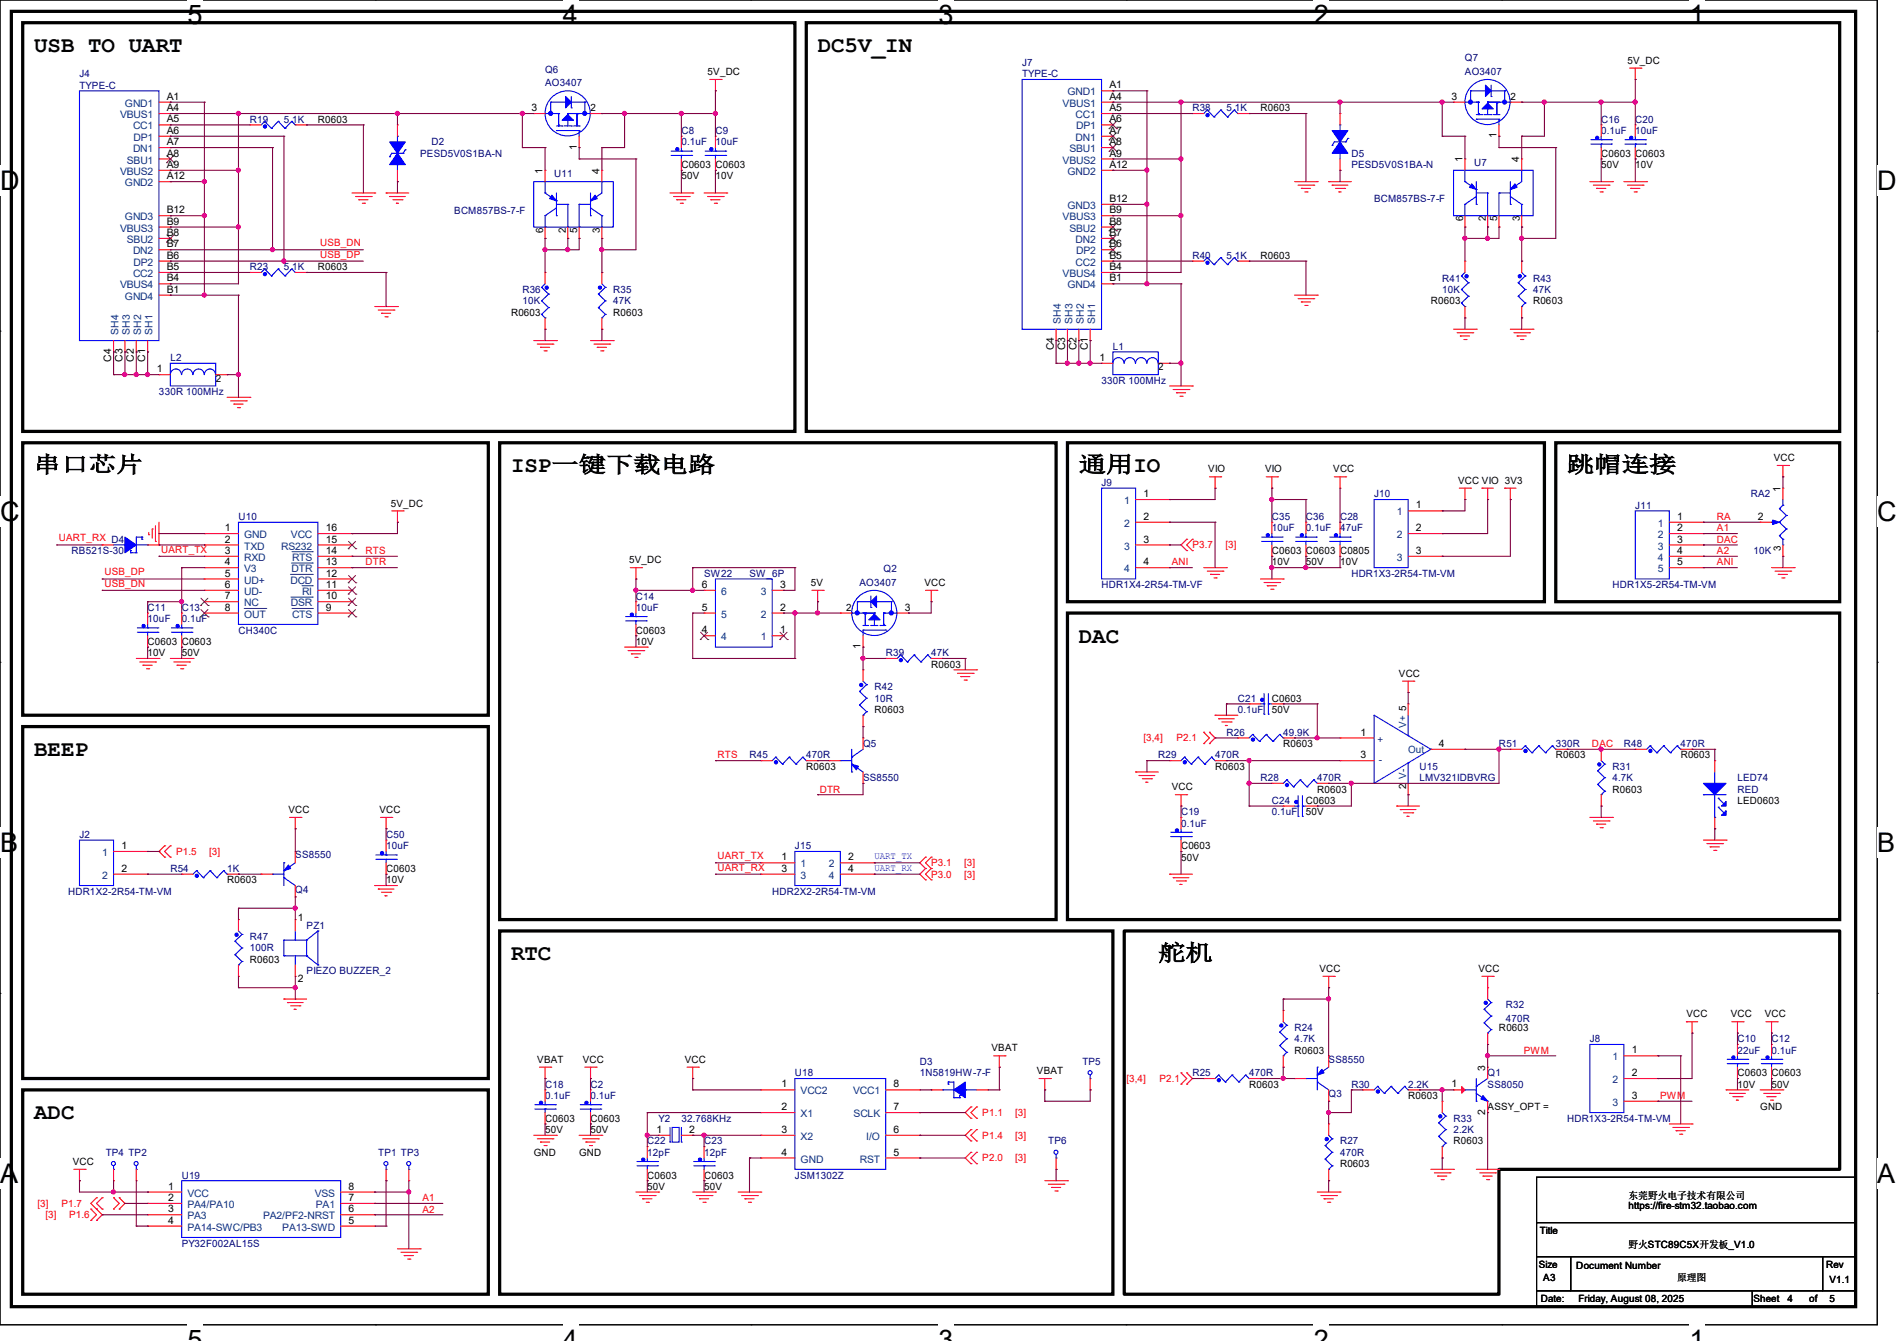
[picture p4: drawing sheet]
<svg xmlns="http://www.w3.org/2000/svg" width="297mm" height="210mm" viewBox="0 0 297 210" stroke-linecap="round" stroke-linejoin="round" font-family="sans-serif">
<defs><g id="words">
<g font-size="4.2">
<text x="29.4" y="3.8">5</text>
<text x="88.1" y="3.8">4</text>
<text x="146.9" y="3.8">3</text>
<text x="205.7" y="3.8">2</text>
<text x="264.5" y="3.8">1</text>
<text x="0" y="29.7">D</text>
<text x="293.9" y="29.7">D</text>
<text x="0" y="81.6">C</text>
<text x="293.9" y="81.6">C</text>
<text x="0" y="133.4">B</text>
<text x="293.9" y="133.4">B</text>
<text x="0" y="185.3">A</text>
<text x="293.9" y="185.3">A</text>
</g>
<g font-size="3.5">
<text x="5.3" y="8.2">USB TO UART</text>
<text x="128" y="8.2">DC5V_IN</text>
<text x="5.3" y="74">串口芯片</text>
<text x="80" y="74">ISP一键下载电路</text>
<text x="168.9" y="74">通用IO</text>
<text x="245.4" y="74">跳帽连接</text>
<text x="168.9" y="100.6">DAC</text>
<text x="5.3" y="118.4">BEEP</text>
<text x="80" y="150.4">RTC</text>
<text x="181.4" y="150.4">舵机</text>
<text x="5.3" y="175.3">ADC</text>
</g>
<g font-size="1.6" fill="#000080">
<text x="85.3" y="11.4">Q6</text>
<text x="160" y="10.3">J7</text>
<text x="229.4" y="9.6">Q7</text>
<text x="229.4" y="11.8">AO3407</text>
<text x="12.4" y="12.1">J4</text>
<text x="12.4" y="13.9">TYPE-C</text>
<text x="85.3" y="13.5">AO3407</text>
<text x="160" y="12.1">TYPE-C</text>
<text x="186.7" y="17.4">R38</text>
<text x="192" y="17.4">5.1K</text>
<text x="39.1" y="19.2">R19</text>
<text x="44.5" y="19.2">5.1K</text>
<text x="67.6" y="22.8">D2</text>
<text x="106.7" y="21">C8</text>
<text x="106.7" y="22.8">0.1uF</text>
<text x="112" y="21">C9</text>
<text x="112" y="22.8">10uF</text>
<text x="250.7" y="19.2">C16</text>
<text x="250.7" y="21">0.1uF</text>
<text x="256" y="19.2">C20</text>
<text x="256" y="21">10uF</text>
<text x="65.8" y="24.6">PESD5V0S1BA-N</text>
<text x="86.8" y="27.8">U11</text>
<text x="211.6" y="24.6">D5</text>
<text x="211.6" y="26.3">PESD5V0S1BA-N</text>
<text x="230.8" y="26">U7</text>
<text x="71.1" y="33.4">BCM857BS-7-F</text>
<text x="215.1" y="31.7">BCM857BS-7-F</text>
<text x="186.7" y="40.6">R40</text>
<text x="192" y="40.6">5.1K</text>
<text x="39.1" y="42.3">R23</text>
<text x="44.5" y="42.3">5.1K</text>
<text x="81.8" y="45.9">R36</text>
<text x="81.8" y="47.7">10K</text>
<text x="96" y="45.9">R35</text>
<text x="96" y="47.7">47K</text>
<text x="225.8" y="44.1">R41</text>
<text x="225.8" y="45.9">10K</text>
<text x="240" y="44.1">R43</text>
<text x="240" y="45.9">47K</text>
<text x="26.7" y="56.6">L2</text>
<text x="174.2" y="54.8">L1</text>
<text x="24.9" y="61.9">330R 100MHz</text>
<text x="172.5" y="60.1">330R 100MHz</text>
<text x="172.5" y="76.1">J9</text>
<text x="215.1" y="77.9">J10</text>
<text x="274.1" y="77.9">RA2</text>
<text x="37.3" y="81.4">U10</text>
<text x="199.1" y="81.4">C35</text>
<text x="199.1" y="83.2">10uF</text>
<text x="204.5" y="81.4">C36</text>
<text x="204.5" y="83.2">0.1uF</text>
<text x="209.8" y="81.4">C28</text>
<text x="209.8" y="83.2">47uF</text>
<text x="256" y="79.7">J11</text>
<text x="11.2" y="86.8">RB521S-30</text>
<text x="138.3" y="89.6">Q2</text>
<text x="274.5" y="86.8">10K</text>
<text x="23.1" y="95.7">C11</text>
<text x="28.4" y="95.7">C13</text>
<text x="99.6" y="93.9">C14</text>
<text x="99.6" y="95.7">10uF</text>
<text x="110.2" y="90.3">SW22</text>
<text x="117.3" y="90.3">SW_6P</text>
<text x="134.6" y="91.8">AO3407</text>
<text x="172.5" y="92.1">HDR1X4-2R54-TM-VF</text>
<text x="211.6" y="90.3">HDR1X3-2R54-TM-VM</text>
<text x="252.5" y="92.1">HDR1X5-2R54-TM-VM</text>
<text x="23.1" y="97.4">10uF</text>
<text x="28.4" y="97.4">0.1uF</text>
<text x="37.3" y="99.2">CH340C</text>
<text x="138.7" y="102.8">R39</text>
<text x="145.8" y="102.8">47K</text>
<text x="136.9" y="108.1">R42</text>
<text x="136.9" y="109.9">10R</text>
<text x="193.8" y="109.9">C21</text>
<text x="193.8" y="111.7">0.1uF</text>
<text x="117.3" y="118.8">R45</text>
<text x="126.2" y="118.8">470R</text>
<text x="135.1" y="117">Q5</text>
<text x="181.4" y="118.8">R29</text>
<text x="190.2" y="118.8">470R</text>
<text x="192" y="115.2">R26</text>
<text x="200.9" y="115.2">49.9K</text>
<text x="234.7" y="117">R51</text>
<text x="243.6" y="117">330R</text>
<text x="254.3" y="117">R48</text>
<text x="263.1" y="117">470R</text>
<text x="135.1" y="122.3">SS8550</text>
<text x="197.4" y="122.3">R28</text>
<text x="199.1" y="125.9">C24</text>
<text x="206.2" y="122.3">470R</text>
<text x="222.2" y="120.6">U15</text>
<text x="222.2" y="122.3">LMV321IDBVRG</text>
<text x="252.5" y="120.6">R31</text>
<text x="252.5" y="122.3">4.7K</text>
<text x="272" y="122.3">LED74</text>
<text x="272" y="124.1">RED</text>
<text x="12.4" y="131.2">J2</text>
<text x="60.5" y="131.2">C50</text>
<text x="184.9" y="127.7">C19</text>
<text x="184.9" y="129.5">0.1uF</text>
<text x="199.1" y="127.7">0.1uF</text>
<text x="26.7" y="136.6">R54</text>
<text x="35.6" y="136.6">1K</text>
<text x="46.2" y="134.4">SS8550</text>
<text x="60.5" y="133">10uF</text>
<text x="124.5" y="133">J15</text>
<text x="10.7" y="140.1">HDR1X2-2R54-TM-VM</text>
<text x="46.2" y="139.8">Q4</text>
<text x="120.9" y="140.1">HDR2X2-2R54-TM-VM</text>
<text x="39.1" y="147.2">R47</text>
<text x="39.1" y="149">100R</text>
<text x="48" y="145.5">PZ1</text>
<text x="48" y="152.6">PIEZO BUZZER_2</text>
<text x="202.7" y="161.5">R24</text>
<text x="235.8" y="157.9">R32</text>
<text x="235.8" y="160">470R</text>
<text x="144" y="166.8">D3</text>
<text x="169.5" y="166.8">TP5</text>
<text x="202.7" y="163.2">4.7K</text>
<text x="208" y="166.5">SS8550</text>
<text x="248.9" y="163.2">J8</text>
<text x="272" y="163.2">C10</text>
<text x="272" y="165">22uF</text>
<text x="277.4" y="163.2">C12</text>
<text x="277.4" y="165">0.1uF</text>
<text x="85.3" y="170.3">C18</text>
<text x="85.3" y="172.1">0.1uF</text>
<text x="92.5" y="170.3">C2</text>
<text x="92.5" y="172.1">0.1uF</text>
<text x="124.5" y="168.6">U18</text>
<text x="144" y="168.6">1N5819HW-7-F</text>
<text x="186.7" y="168.6">R25</text>
<text x="195.6" y="168.6">470R</text>
<text x="208" y="171.8">Q3</text>
<text x="211.6" y="170.3">R30</text>
<text x="220.5" y="170.3">2.2K</text>
<text x="232.9" y="168.6">Q1</text>
<text x="232.9" y="170.3">SS8050</text>
<text x="101.3" y="179.2">C22</text>
<text x="103.1" y="175.7">Y2</text>
<text x="106.7" y="175.7">32.768KHz</text>
<text x="110.2" y="179.2">C23</text>
<text x="164.1" y="179.2">TP6</text>
<text x="209.8" y="179.2">R27</text>
<text x="227.6" y="175.7">R33</text>
<text x="227.6" y="177.5">2.2K</text>
<text x="245.4" y="175.7">HDR1X3-2R54-TM-VM</text>
<text x="16.6" y="181">TP4 TP2</text>
<text x="28.4" y="184.6">U19</text>
<text x="59.2" y="181">TP1 TP3</text>
<text x="101.3" y="181">12pF</text>
<text x="110.2" y="181">12pF</text>
<text x="124.5" y="184.6">JSM1302Z</text>
<text x="209.8" y="181">470R</text>
<text x="28.4" y="195.2">PY32F002AL15S</text>
</g>
<g font-size="1.6">
<text x="110.8" y="11.8">5V_DC</text>
<text x="254.8" y="10">5V_DC</text>
<text x="26.1" y="15.6">A1</text>
<text x="26.1" y="17.4">A4</text>
<text x="83.2" y="17.4">3</text>
<text x="92.5" y="17.4">2</text>
<text x="173.7" y="13.8">A1</text>
<text x="173.7" y="15.6">A4</text>
<text x="173.7" y="17.4">A5</text>
<text x="197.4" y="17.4">R0603</text>
<text x="227.2" y="15.6">3</text>
<text x="236.5" y="15.7">2</text>
<text x="26.1" y="19.2">A5</text>
<text x="26.1" y="21">A6</text>
<text x="26.1" y="22.7">A7</text>
<text x="49.8" y="19.2">R0603</text>
<text x="90.3" y="23.5" transform="rotate(-90 90.3 23.5)">1</text>
<text x="173.7" y="19.2">A6</text>
<text x="173.7" y="21">A7</text>
<text x="173.7" y="22.7">A8</text>
<text x="234.3" y="21.7" transform="rotate(-90 234.3 21.7)">1</text>
<text x="26.1" y="24.5">A8</text>
<text x="26.1" y="26.3">A9</text>
<text x="26.1" y="28.1">A12</text>
<text x="85" y="27.2" transform="rotate(-90 85 27.2)">1</text>
<text x="93.9" y="27.2" transform="rotate(-90 93.9 27.2)">4</text>
<text x="106.7" y="26.3">C0603 C0603</text>
<text x="106.7" y="28.1">50V</text>
<text x="112" y="28.1">10V</text>
<text x="173.7" y="24.5">A9</text>
<text x="173.7" y="26.3">A12</text>
<text x="229" y="25.4" transform="rotate(-90 229 25.4)">1</text>
<text x="237.9" y="25.4" transform="rotate(-90 237.9 25.4)">4</text>
<text x="250.7" y="24.6">C0603 C0603</text>
<text x="250.7" y="26.3">50V</text>
<text x="256" y="26.3">10V</text>
<text x="26.1" y="33.4">B12</text>
<text x="26.1" y="35.2">B9</text>
<text x="173.7" y="31.6">B12</text>
<text x="173.7" y="33.4">B9</text>
<text x="173.7" y="35.2">B8</text>
<text x="229.1" y="34.7" transform="rotate(-90 229.1 34.7)">6</text>
<text x="232.6" y="34.7" transform="rotate(-90 232.6 34.7)">2</text>
<text x="234.4" y="34.7" transform="rotate(-90 234.4 34.7)">5</text>
<text x="238" y="34.7" transform="rotate(-90 238 34.7)">3</text>
<text x="26.1" y="37">B8</text>
<text x="26.1" y="38.7">B7</text>
<text x="26.1" y="40.5">B6</text>
<text x="85" y="36.4" transform="rotate(-90 85 36.4)">6</text>
<text x="88.6" y="36.4" transform="rotate(-90 88.6 36.4)">2</text>
<text x="90.4" y="36.4" transform="rotate(-90 90.4 36.4)">5</text>
<text x="93.9" y="36.4" transform="rotate(-90 93.9 36.4)">3</text>
<text x="173.7" y="37">B7</text>
<text x="173.7" y="38.7">B6</text>
<text x="173.7" y="40.5">B5</text>
<text x="197.4" y="40.6">R0603</text>
<text x="26.1" y="42.3">B5</text>
<text x="26.1" y="44.1">B4</text>
<text x="26.1" y="45.8">B1</text>
<text x="49.8" y="42.3">R0603</text>
<text x="173.7" y="42.3">B4</text>
<text x="173.7" y="44.1">B1</text>
<text x="224" y="47.7">R0603</text>
<text x="240" y="47.7">R0603</text>
<text x="80" y="49.4">R0603</text>
<text x="96" y="49.4">R0603</text>
<text x="17.4" y="56.6" transform="rotate(-90 17.4 56.6)">C4</text>
<text x="19.2" y="56.6" transform="rotate(-90 19.2 56.6)">C3</text>
<text x="21" y="56.6" transform="rotate(-90 21 56.6)">C2</text>
<text x="22.7" y="56.6" transform="rotate(-90 22.7 56.6)">C1</text>
<text x="24.6" y="58.3">1</text>
<text x="33.8" y="59.8">2</text>
<text x="165" y="54.9" transform="rotate(-90 165 54.9)">C4</text>
<text x="166.8" y="54.9" transform="rotate(-90 166.8 54.9)">C3</text>
<text x="168.5" y="54.9" transform="rotate(-90 168.5 54.9)">C2</text>
<text x="170.3" y="54.9" transform="rotate(-90 170.3 54.9)">C1</text>
<text x="172.1" y="56.5">1</text>
<text x="181.4" y="58">2</text>
<text x="179" y="77.9">1</text>
<text x="189.2" y="74">VIO</text>
<text x="198.1" y="74">VIO</text>
<text x="208.7" y="74">VCC</text>
<text x="228.3" y="75.8">VCC VIO 3V3</text>
<text x="277.7" y="72.2">VCC</text>
<text x="278.8" y="77" transform="rotate(-90 278.8 77)">1</text>
<text x="35.2" y="83.2">1</text>
<text x="51" y="83.2">16</text>
<text x="61.2" y="79.3">5V_DC</text>
<text x="179" y="81.4">2</text>
<text x="221.7" y="79.6">1</text>
<text x="221.7" y="83.2">2</text>
<text x="262.6" y="81.4">1</text>
<text x="262.6" y="83.2">2</text>
<text x="275.2" y="81.4">2</text>
<text x="35.2" y="85">2</text>
<text x="35.2" y="86.7">3</text>
<text x="35.2" y="88.5">4</text>
<text x="51" y="85">15</text>
<text x="51" y="86.7">14</text>
<text x="51" y="88.5">13</text>
<text x="98.5" y="88.2">5V_DC</text>
<text x="179" y="85">3</text>
<text x="179" y="88.5">4</text>
<text x="199.1" y="86.8">C0603 C0603 C0805</text>
<text x="199.1" y="88.6">10V</text>
<text x="204.5" y="88.6">50V</text>
<text x="209.8" y="88.6">10V</text>
<text x="221.7" y="86.7">3</text>
<text x="262.6" y="85">3</text>
<text x="262.6" y="86.7">4</text>
<text x="262.6" y="88.5">5</text>
<text x="278.8" y="86.2" transform="rotate(-90 278.8 86.2)">3</text>
<text x="35.2" y="90.3">5</text>
<text x="35.2" y="92.1">6</text>
<text x="35.2" y="93.9">7</text>
<text x="35.2" y="95.6">8</text>
<text x="51" y="90.3">12</text>
<text x="51" y="92.1">11</text>
<text x="51" y="93.9">10</text>
<text x="51" y="95.6">9</text>
<text x="109.9" y="95.6">5</text>
<text x="109.9" y="92.1">6</text>
<text x="122.1" y="95.6">2</text>
<text x="122.1" y="92.1">3</text>
<text x="127" y="91.8">5V</text>
<text x="132.5" y="95.7">2</text>
<text x="141.7" y="95.6">3</text>
<text x="144.7" y="91.8">VCC</text>
<text x="23.1" y="101">C0603 C0603</text>
<text x="99.6" y="99.2">C0603</text>
<text x="99.6" y="101">10V</text>
<text x="109.9" y="99.2">4</text>
<text x="122.1" y="99.2">1</text>
<text x="134.7" y="101.7" transform="rotate(-90 134.7 101.7)">1</text>
<text x="23.1" y="102.8">10V</text>
<text x="28.4" y="102.8">50V</text>
<text x="145.8" y="104.6">R0603</text>
<text x="219" y="106">VCC</text>
<text x="136.9" y="111.7">R0603</text>
<text x="199.1" y="109.9">C0603</text>
<text x="199.1" y="111.7">50V</text>
<text x="200.9" y="117">R0603</text>
<text x="213" y="115.2">1</text>
<text x="213" y="118.7">3</text>
<text x="225.3" y="117">4</text>
<text x="243.6" y="118.8">R0603</text>
<text x="263.1" y="118.8">R0603</text>
<text x="126.2" y="120.6">R0603</text>
<text x="183.5" y="123.8">VCC</text>
<text x="190.2" y="120.6">R0603</text>
<text x="204.5" y="125.9">C0603</text>
<text x="206.2" y="124.1">R0603</text>
<text x="220.2" y="123.6" transform="rotate(-90 220.2 123.6)">2</text>
<text x="252.5" y="124.1">R0603</text>
<text x="272" y="125.9">LED0603</text>
<text x="45.2" y="127.3">VCC</text>
<text x="59.4" y="127.3">VCC</text>
<text x="204.5" y="127.7">50V</text>
<text x="19" y="133">1</text>
<text x="19" y="136.5">2</text>
<text x="60.5" y="136.6">C0603</text>
<text x="122.3" y="134.7">1</text>
<text x="122.3" y="136.5">3</text>
<text x="132.8" y="134.7">2</text>
<text x="132.8" y="136.5">4</text>
<text x="184.9" y="133">C0603</text>
<text x="184.9" y="134.8">50V</text>
<text x="35.6" y="138.3">R0603</text>
<text x="60.5" y="138.3">10V</text>
<text x="46.6" y="144.2">1</text>
<text x="39.1" y="150.8">R0603</text>
<text x="46.6" y="153.8">2</text>
<text x="206.6" y="152.2">VCC</text>
<text x="231.5" y="152.2">VCC</text>
<text x="234.7" y="161.5">R0603</text>
<text x="264" y="159.3">VCC</text>
<text x="271" y="159.3">VCC</text>
<text x="276.3" y="159.3">VCC</text>
<text x="84.1" y="166.5">VBAT</text>
<text x="91.2" y="166.5">VCC</text>
<text x="107.2" y="166.5">VCC</text>
<text x="155.2" y="164.7">VBAT</text>
<text x="202.7" y="165">R0603</text>
<text x="232.5" y="167.7" transform="rotate(-90 232.5 167.7)">3</text>
<text x="255.5" y="165">1</text>
<text x="122.3" y="170.3">1</text>
<text x="122.3" y="173.9">2</text>
<text x="139.9" y="173.9">7</text>
<text x="139.9" y="170.3">8</text>
<text x="162.3" y="168.2">VBAT</text>
<text x="195.6" y="170.3">R0603</text>
<text x="220.5" y="172.1">R0603</text>
<text x="227.2" y="170.3">1</text>
<text x="232.9" y="173.9">ASSY_OPT =</text>
<text x="255.5" y="168.5">2</text>
<text x="255.5" y="172.1">3</text>
<text x="272" y="168.6">C0603 C0603</text>
<text x="272" y="170.3">10V</text>
<text x="275.6" y="173.9">GND</text>
<text x="277.4" y="170.3">50V</text>
<text x="85.3" y="175.7">C0603</text>
<text x="85.3" y="177.5">50V</text>
<text x="92.5" y="175.7">C0603</text>
<text x="92.5" y="177.5">50V</text>
<text x="102.8" y="177.4">1</text>
<text x="107.9" y="177.4">2</text>
<text x="122.3" y="177.4">3</text>
<text x="139.9" y="177.4">6</text>
<text x="227.6" y="179.2">R0603</text>
<text x="232.5" y="174.6" transform="rotate(-90 232.5 174.6)">2</text>
<text x="11.4" y="182.5">VCC</text>
<text x="83.6" y="181">GND</text>
<text x="90.7" y="181">GND</text>
<text x="101.3" y="184.6">C0603</text>
<text x="110.2" y="184.6">C0603</text>
<text x="122.3" y="181">4</text>
<text x="139.9" y="181">5</text>
<text x="209.8" y="182.8">R0603</text>
<text x="26.3" y="186.3">1</text>
<text x="26.3" y="188.1">2</text>
<text x="26.3" y="189.9">3</text>
<text x="26.3" y="191.6">4</text>
<text x="54.6" y="191.6">5</text>
<text x="54.6" y="189.9">6</text>
<text x="54.6" y="188.1">7</text>
<text x="54.6" y="186.3">8</text>
<text x="101.3" y="186.3">50V</text>
<text x="110.2" y="186.3">50V</text>
<text x="255" y="187.8">东莞野火电子技术有限公司</text>
<text x="255" y="189.4">https://fire-stm32.taobao.com</text>
<text x="241.1" y="193.3">Title</text>
<text x="255" y="195.4">野火STC89C5X开发板_V1.0</text>
<text x="240.9" y="198.6">Size</text>
<text x="241.3" y="204">Date:</text>
<text x="241.6" y="200.6">A3</text>
<text x="246.8" y="198.8">Document Number</text>
<text x="247.1" y="204">Friday, August 08, 2025</text>
<text x="262.6" y="200.6">原理图</text>
<text x="274.5" y="204">Sheet</text>
<text x="279.9" y="204">4</text>
<text x="283.3" y="204">of</text>
<text x="285.9" y="198.6">Rev</text>
<text x="286.4" y="200.9">V1.1</text>
<text x="286.4" y="204">5</text>
</g>
<g font-size="1.6" fill="#004080">
<text x="19.6" y="16.7">GND1</text>
<text x="166.4" y="16.7">VBUS1</text>
<text x="167.1" y="14.9">GND1</text>
<text x="18.8" y="18.5">VBUS1</text>
<text x="20.8" y="20.3">CC1</text>
<text x="20.8" y="23.8">DN1</text>
<text x="20.9" y="22.1">DP1</text>
<text x="167.4" y="23.8">SBU1</text>
<text x="168.4" y="18.5">CC1</text>
<text x="168.4" y="22.1">DN1</text>
<text x="168.5" y="20.3">DP1</text>
<text x="18.8" y="27.4">VBUS2</text>
<text x="19.6" y="29.2">GND2</text>
<text x="19.9" y="25.6">SBU1</text>
<text x="166.4" y="25.6">VBUS2</text>
<text x="167.1" y="27.4">GND2</text>
<text x="19.6" y="34.5">GND3</text>
<text x="166.4" y="34.5">VBUS3</text>
<text x="167.1" y="32.7">GND3</text>
<text x="18.8" y="36.3">VBUS3</text>
<text x="19.9" y="38.1">SBU2</text>
<text x="20.8" y="39.8">DN2</text>
<text x="20.9" y="41.6">DP2</text>
<text x="167.4" y="36.3">SBU2</text>
<text x="168.4" y="38.1">DN2</text>
<text x="168.4" y="41.6">CC2</text>
<text x="168.5" y="39.8">DP2</text>
<text x="18.8" y="45.2">VBUS4</text>
<text x="19.6" y="46.9">GND4</text>
<text x="20.8" y="43.4">CC2</text>
<text x="166.4" y="43.4">VBUS4</text>
<text x="167.1" y="45.2">GND4</text>
<text x="18.5" y="52.5" transform="rotate(-90 18.5 52.5)">SH4</text>
<text x="20.3" y="52.5" transform="rotate(-90 20.3 52.5)">SH3</text>
<text x="22.1" y="52.5" transform="rotate(-90 22.1 52.5)">SH2</text>
<text x="23.9" y="52.5" transform="rotate(-90 23.9 52.5)">SH1</text>
<text x="166.1" y="50.7" transform="rotate(-90 166.1 50.7)">SH4</text>
<text x="167.9" y="50.7" transform="rotate(-90 167.9 50.7)">SH3</text>
<text x="169.7" y="50.7" transform="rotate(-90 169.7 50.7)">SH2</text>
<text x="171.5" y="50.7" transform="rotate(-90 171.5 50.7)">SH1</text>
<text x="176" y="79">1</text>
<text x="176" y="82.5">2</text>
<text x="218.7" y="80.7">1</text>
<text x="259.6" y="82.5">1</text>
<text x="38.2" y="84.3">GND</text>
<text x="38.2" y="86.1">TXD</text>
<text x="38.2" y="87.8">RXD</text>
<text x="38.2" y="89.6">V3</text>
<text x="44" y="86.1">RS232</text>
<text x="45.6" y="84.3">VCC</text>
<text x="45.6" y="89.6">DTR</text>
<text x="45.7" y="87.8">RTS</text>
<text x="176" y="86.1">3</text>
<text x="176" y="89.6">4</text>
<text x="218.7" y="84.3">2</text>
<text x="218.7" y="87.8">3</text>
<text x="259.6" y="84.3">2</text>
<text x="259.6" y="86.1">3</text>
<text x="259.6" y="87.8">4</text>
<text x="259.6" y="89.6">5</text>
<text x="38.2" y="91.4">UD+</text>
<text x="38.2" y="93.2">UD-</text>
<text x="38.2" y="95">NC</text>
<text x="45.5" y="91.4">DCD</text>
<text x="45.6" y="95">DSR</text>
<text x="47.3" y="93.2">RI</text>
<text x="112.9" y="93.2">6</text>
<text x="119.1" y="93.2">3</text>
<text x="38.2" y="96.7">OUT</text>
<text x="45.7" y="96.7">CTS</text>
<text x="112.9" y="100.3">4</text>
<text x="112.9" y="96.7">5</text>
<text x="119.1" y="100.3">1</text>
<text x="119.1" y="96.7">2</text>
<text x="220.2" y="114" transform="rotate(-90 220.2 114)">V+ 5</text>
<text x="215.7" y="116.3">+</text>
<text x="215.9" y="119.5">-</text>
<text x="220.5" y="117.9">Out</text>
<text x="220.2" y="122" transform="rotate(-90 220.2 122)">V-</text>
<text x="16" y="134.1">1</text>
<text x="16" y="137.6">2</text>
<text x="125.3" y="135.8">1</text>
<text x="125.3" y="137.6">3</text>
<text x="129.8" y="135.8">2</text>
<text x="129.8" y="137.6">4</text>
<text x="252.5" y="166.1">1</text>
<text x="125.3" y="171.4">VCC2</text>
<text x="133.6" y="171.4">VCC1</text>
<text x="252.5" y="169.6">2</text>
<text x="252.5" y="173.2">3</text>
<text x="125.3" y="175">X1</text>
<text x="125.3" y="178.5">X2</text>
<text x="133.6" y="175">SCLK</text>
<text x="135.6" y="178.5">I/O</text>
<text x="125.3" y="182.1">GND</text>
<text x="134.6" y="182.1">RST</text>
<text x="29.3" y="187.4">VCC</text>
<text x="29.3" y="189.2">PA4/PA10</text>
<text x="29.3" y="191">PA3</text>
<text x="41.2" y="191">PA2/PF2-NRST</text>
<text x="49.3" y="187.4">VSS</text>
<text x="49.4" y="189.2">PA1</text>
<text x="29.3" y="192.7">PA14-SWC/PB3</text>
<text x="44.2" y="192.7">PA13-SWD</text>
</g>
<g font-size="1.6" fill="#f00">
<text x="50.1" y="38.6">USB_DN</text>
<text x="50.1" y="40.3">USB_DP</text>
<text x="268.8" y="83.2">A1</text>
<text x="268.8" y="81.4">RA</text>
<text x="9.2" y="84.8">UART_RX D4</text>
<text x="25.2" y="86.6">UART_TX</text>
<text x="57.2" y="86.8">RTS</text>
<text x="57.2" y="88.6">DTR</text>
<text x="183.5" y="88.6">ANI</text>
<text x="186.7" y="85.9">P3.7</text>
<text x="191.9" y="85.9">[3]</text>
<text x="268.8" y="86.8">A2</text>
<text x="268.8" y="85">DAC</text>
<text x="268.8" y="88.6">ANI</text>
<text x="16.3" y="90.1">USB_DP</text>
<text x="16.3" y="91.9">USB_DN</text>
<text x="112.4" y="118.8">RTS</text>
<text x="179" y="116.1">[3,4]</text>
<text x="184.2" y="116.1">P2.1</text>
<text x="249.3" y="117">DAC</text>
<text x="128.4" y="124.1">DTR</text>
<text x="27.6" y="133.9">P1.5</text>
<text x="32.7" y="133.9">[3]</text>
<text x="112.4" y="134.6">UART_TX</text>
<text x="112.4" y="136.4">UART_RX</text>
<text x="145.8" y="137.5">P3.0</text>
<text x="145.8" y="135.7">P3.1</text>
<text x="151" y="137.5">[3]</text>
<text x="151" y="135.7">[3]</text>
<text x="238.6" y="165">PWM</text>
<text x="176.4" y="169.5">[3,4]</text>
<text x="181.5" y="169.5">P2.1</text>
<text x="259.9" y="172.1">PWM</text>
<text x="153.8" y="178.3">P1.4</text>
<text x="153.8" y="174.8">P1.1</text>
<text x="159" y="178.3">[3]</text>
<text x="159" y="174.8">[3]</text>
<text x="153.8" y="181.9">P2.0</text>
<text x="159" y="181.9">[3]</text>
<text x="5.9" y="189">[3]</text>
<text x="7.1" y="190.8">[3]</text>
<text x="9.6" y="189">P1.7</text>
<text x="10.8" y="190.8">P1.6</text>
<text x="66.1" y="188.1">A1</text>
<text x="66.1" y="189.9">A2</text>
</g>
<g font-size="1.6" fill="#00f">
<text x="136.9" y="136.4">UART_RX</text>
<text x="136.9" y="134.6">UART_TX</text>
</g>
</g></defs>
<path d="M0 0h293.9v207.5h-293.9z" fill="none" stroke="#000" stroke-width=".17"/>
<g fill="#fff">
<path d="M29.4 0h2.3v4.7h-2.3z"/>
<path d="M29.4 207.5h2.3v2.5h-2.3z"/>
</g>
<path d="M58.8 0h.1M58.8 207.5h.1" fill="none" stroke="#000" stroke-width=".17"/>
<g fill="#fff">
<path d="M88.1 0h2.4v4.7h-2.4z"/>
<path d="M88.1 207.5h2.4v2.5h-2.4z"/>
</g>
<path d="M117.6 0h.1M117.6 207.5h.1" fill="none" stroke="#000" stroke-width=".17"/>
<g fill="#fff">
<path d="M146.9 0h2.4v4.7h-2.4z"/>
<path d="M146.9 207.5h2.4v2.5h-2.4z"/>
</g>
<path d="M176.3 0h.1M176.3 207.5h.1" fill="none" stroke="#000" stroke-width=".17"/>
<g fill="#fff">
<path d="M205.7 0h2.4v4.7h-2.4z"/>
<path d="M205.7 207.5h2.4v2.5h-2.4z"/>
</g>
<path d="M235.1 0h.1M235.1 207.5h.1" fill="none" stroke="#000" stroke-width=".17"/>
<g fill="#fff">
<path d="M264.5 0h2.4v4.7h-2.4z"/>
<path d="M264.5 207.5h2.4v2.5h-2.4z"/>
<path d="M0 25.9h3v4.7h-3z"/>
<path d="M293.9 25.9h3.1v4.7h-3.1z"/>
<path d="M0 77.8h3v4.7h-3z"/>
<path d="M293.9 77.8h3.1v4.7h-3.1z"/>
</g>
<path d="M0 51.9h.1M293.9 51.9h.1" fill="none" stroke="#000" stroke-width=".17"/>
<g fill="#fff">
<path d="M0 129.6h2.8v4.8h-2.8z"/>
<path d="M293.9 129.6h2.9v4.8h-2.9z"/>
</g>
<path d="M0 103.7h.1M293.9 103.7h.1" fill="none" stroke="#000" stroke-width=".17"/>
<g fill="#fff">
<path d="M0 181.5h2.8v4.7h-2.8z"/>
<path d="M293.8 181.5h3v4.7h-3z"/>
</g>
<path d="M0 155.6h.1M293.9 155.6h.1M240.6 184.4h49.9v7.1h-49.9zM240.6 191.5h49.9v5.3h-49.9zM240.6 196.8h5.3v5.3h-5.3zM245.9 196.8h39.5v5.3h-39.5zM285.4 196.8h5.1v5.3h-5.1zM240.6 202.1h33.8v2.5h-33.8zM274.4 202.1h16.1v2.5h-16.1z" fill="none" stroke="#000" stroke-width=".17"/>
<path d="M1.8 1.8h288.7v202.8h-288.7zM3.6 3.6h120.9v64h-120.9zM126.2 3.6h161.8v64h-161.8zM3.6 69.3h72.9v42.7h-72.9zM78.2 69.3h87.2v74.7h-87.2zM167.1 69.3h74.7v24.9h-74.7zM243.6 69.3h44.4v24.9h-44.4zM167.1 96h120.9v48h-120.9zM3.6 113.8h72.9v55.1h-72.9zM78.2 145.8h96v56.9h-96zM176 145.8h112v37.3h-53.3v19.6h-58.7zM3.6 170.7h72.9v32h-72.9z" fill="none" stroke="#000" stroke-width=".51"/>
<g fill="none" stroke="#f00" stroke-width=".17">
<path d="M24.9 19.6h1.8M24.9 16h1.8M24.9 17.8h1.8M26.7 16h.1M26.7 17.8h.1M26.7 19.6h.1M39.1 19.6h.1M39.1 19.6h1.8M46.2 19.6h1.8M48 19.6h.1M62.2 19.6h.1M62.2 19.6v1.7"/>
<path d="M83.6 17.8h.1M83.6 17.8h1.7M92.5 17.8h1.7M94.2 17.8h.1M111.1 12.4h1.8M112 14.2h.1M112 12.4v1.8M112.9 12.4h.1M172.5 19.6h1.7M172.5 16h1.7M172.5 17.8h1.7M172.5 14.2h1.7"/>
<path d="M174.2 14.2h.1M174.2 16h.1M174.2 17.8h.1M174.2 19.6h.1M186.7 17.8h.1M186.7 17.8h1.8M193.8 17.8h1.8M195.6 17.8h.1M209.8 17.8h.1M209.8 17.8v1.8M227.6 16h.1M227.6 16h1.8"/>
<path d="M234.7 19.6v1.7M236.5 16h1.8M238.3 16h.1M250.7 19.6h.1M250.7 19.6v1.7M255.1 10.7h1.8M256 12.4h.1M256 19.6h.1M256 10.7v1.7M256 19.6v1.7M256.9 10.7h.1M24.9 28.4h1.8"/>
<path d="M24.9 21.3h1.8M24.9 23.1h1.8M24.9 24.9h1.8M24.9 26.7h1.8M24.9 33.8h1.8M24.9 35.6h1.8M24.9 37.3h1.8M24.9 39.1h1.8M26.7 21.3h.1M26.7 23.1h.1M26.7 24.9h.1M26.7 26.7h.1"/>
<path d="M26.7 28.4h.1M26.7 33.8h.1M26.7 35.6h.1M26.7 37.3h.1M26.7 39.1h.1M55.1 30.2h3.6M55.7 30.8h2.4M56.2 31.3h.1M56.2 31.3h1.4M56.7 31.8h.4M57.1 31.8h.1M58.1 30.8h.1"/>
<path d="M58.7 30.2h.1M60.5 30.2h.1M60.5 30.2h3.5M61 30.8h.1M61 30.8h2.5M61.5 31.3h1.4M62.1 31.8h.1M62.1 31.8h.3M62.2 28.4h.1M62.2 26.7v1.7M62.9 31.3h.1M85.3 26.7h.1"/>
<path d="M85.3 37.3h.1M85.3 26.7v1.7M85.3 35.6v1.7M88.9 37.3h.1M88.9 35.6v1.7M90.7 23.1h.1M90.7 37.3h.1M90.7 21.3v1.8M90.7 35.6v1.7M94.2 37.3h.1M94.2 26.7h.1M94.2 26.7v1.7"/>
<path d="M94.2 35.6v1.7M104.9 30.2h3.6M105.5 30.8h2.4M106 31.3h.1M106 31.3h1.4M106.5 31.8h.3M106.7 21.3h.1M106.7 26.7h.1M106.7 21.3v1.8M106.7 24.9v1.8M106.8 31.8h.1M107.9 30.8h.1"/>
<path d="M108.5 30.2h.1M110.2 30.2h3.6M110.8 30.8h2.4M111.3 31.3h.1M111.3 31.3h1.4M111.8 31.8h.4M112 21.3h.1M112 26.7h.1M112 21.3v1.8M112 24.9v1.8M112.2 31.8h.1M113.2 30.8h.1"/>
<path d="M113.8 30.2h.1M172.5 21.3h1.7M172.5 23.1h1.7M172.5 24.9h1.7M172.5 26.7h1.7M172.5 32h1.7M172.5 33.8h1.7M172.5 35.6h1.7M172.5 37.3h1.7M172.5 39.1h1.7M174.2 21.3h.1M174.2 23.1h.1"/>
<path d="M174.2 24.9h.1M174.2 26.7h.1M174.2 32h.1M174.2 33.8h.1M174.2 35.6h.1M174.2 37.3h.1M174.2 39.1h.1M202.7 28.4h3.5M203.2 29h2.5M203.8 29.5h.1M203.8 29.5h1.4M204.3 30.1h.3"/>
<path d="M204.6 30.1h.1M205.7 29h.1M206.2 28.4h.1M208 28.4h.1M208 28.4h3.6M208.6 29h.1M208.6 29h2.4M209.1 29.5h1.4M209.6 30.1h.1M209.6 30.1h.4M209.8 26.7h.1M209.8 24.9v1.8"/>
<path d="M210.5 29.5h.1M229.4 24.9h.1M229.4 35.6h.1M229.4 24.9v1.8M229.4 33.8v1.8M232.9 35.6h.1M232.9 33.8v1.8M234.7 21.3h.1M234.7 35.6h.1M234.7 33.8v1.8M238.3 35.6h.1M238.3 24.9h.1"/>
<path d="M238.3 24.9v1.8M238.3 33.8v1.8M248.9 28.4h3.6M249.5 29h2.4M250 29.5h.1M250 29.5h1.4M250.5 30.1h.4M250.7 24.9h.1M250.7 23.1v1.8M250.9 30.1h.1M251.9 29h.1M252.5 28.4h.1"/>
<path d="M254.3 28.4h3.5M254.8 29h2.5M255.3 29.5h.1M255.3 29.5h1.5M255.9 30.1h.3M256 24.9h.1M256 23.1v1.8M256.2 30.1h.1M257.3 29h.1M257.8 28.4h.1M17.8 55.1h.1M17.8 53.3v1.8"/>
<path d="M19.6 55.1h.1M19.6 53.3v1.8M21.3 55.1h.1M21.3 53.3v1.8M23.1 55.1h.1M23.1 53.3v1.8M24.9 58.7h.1M24.9 46.2h1.8M24.9 40.9h1.8M24.9 42.7h1.8M24.9 44.4h1.8M24.9 58.7h1.8"/>
<path d="M26.7 40.9h.1M26.7 42.7h.1M26.7 44.4h.1M26.7 46.2h.1M33.8 58.7h1.8M35.6 58.7h.1M39.1 42.7h.1M39.1 42.7h1.8M46.2 42.7h1.8M48 42.7h.1M58.7 48h3.5M59.2 48.6h2.5"/>
<path d="M59.7 49.1h.1M59.7 49.1h1.5M60.3 49.6h.3M60.6 49.6h.1M61.7 48.6h.1M62.2 48h.1M83.6 53.3h3.5M84.1 53.9h2.5M84.6 54.4h.1M84.6 54.4h1.5M85.2 54.9h.3M85.3 42.7h.1"/>
<path d="M85.3 51.6h.1M85.3 42.7v1.7M85.3 49.8v1.8M85.5 54.9h.1M86.6 53.9h.1M87.1 53.3h.1M92.5 53.3h3.5M93 53.9h2.5M93.5 54.4h.1M93.5 54.4h1.5M94.1 54.9h.3M94.2 42.7h.1"/>
<path d="M94.2 51.6h.1M94.2 42.7v1.7M94.2 49.8v1.8M94.4 54.9h.1M95.5 53.9h.1M96 53.3h.1M165.4 53.3h.1M165.4 51.6v1.7M167.1 53.3h.1M167.1 51.6v1.7M168.9 53.3h.1M168.9 51.6v1.7"/>
<path d="M170.7 53.3h.1M170.7 51.6v1.7M172.5 56.9h.1M172.5 56.9h1.7M172.5 40.9h1.7M172.5 42.7h1.7M172.5 44.4h1.7M174.2 40.9h.1M174.2 42.7h.1M174.2 44.4h.1M181.4 56.9h1.7M183.1 56.9h.1"/>
<path d="M186.7 40.9h.1M186.7 40.9h1.8M193.8 40.9h1.8M195.6 40.9h.1M202.7 46.2h3.5M203.2 46.8h2.5M203.8 47.3h.1M203.8 47.3h1.4M204.3 47.8h.3M204.6 47.8h.1M205.7 46.8h.1M206.2 46.2h.1"/>
<path d="M227.6 51.6h3.5M228.1 52.1h2.5M228.6 52.6h.1M228.6 52.6h1.5M229.2 53.2h.3M229.4 40.9h.1M229.4 49.8h.1M229.4 40.9v1.8M229.4 48v1.8M229.5 53.2h.1M230.6 52.1h.1M231.1 51.6h.1"/>
<path d="M236.5 51.6h3.5M237 52.1h2.5M237.5 52.6h.1M237.5 52.6h1.5M238.1 53.2h.3M238.3 40.9h.1M238.3 49.8h.1M238.3 40.9v1.8M238.3 48v1.8M238.4 53.2h.1M239.5 52.1h.1M240 51.6h.1"/>
<path d="M35.6 62.2h3.5M36.1 62.8h2.5M36.6 63.3h.1M36.6 63.3h1.5M37.2 63.8h.3M37.5 63.8h.1M38.6 62.8h.1M39.1 62.2h.1M177.8 78.2h5.3M183.1 78.2h.1M183.1 60.5h3.6M183.7 61h2.4"/>
<path d="M184.2 61.5h.1M184.2 61.5h1.4M184.7 62.1h.4M185.1 62.1h.1M186.1 61h.1M186.7 60.5h.1M189.4 74.7h1.7M190.2 76.5h.1M190.2 74.7v1.8M191.1 74.7h.1M198.2 74.7h1.8M199.1 76.5h.1"/>
<path d="M199.1 74.7v1.8M200 74.7h.1M208.9 74.7h1.8M209.8 76.5h.1M209.8 74.7v1.8M210.7 74.7h.1M228.5 76.5h1.8M229.4 78.2h.1M229.4 76.5v1.7M230.3 76.5h.1M232 76.5h.1M232 76.5h1.8"/>
<path d="M232.9 78.2h.1M232.9 76.5v1.7M235.6 76.5h.1M235.6 76.5h1.8M236.5 78.2h.1M236.5 76.5v1.7M278.3 72.9h1.7M279.1 74.7h.1M279.1 76.5h.1M279.1 72.9v1.8M279.1 76.5v1.7M280 72.9h.1"/>
<path d="M16 85.3h.1M16 85.3h1.8M23.1 96h.1M23.1 85.3h1.8M23.1 96v1.8M23.1 99.6v1.7M23.3 83.7h.1M23.3 83.4v.3M23.8 82.8h.1M23.8 82.8v1.5M24.3 84.8h.1M24.3 82.3v2.5"/>
<path d="M24.9 85.3h.1M24.9 81.8v3.5M28.4 96h.1M28.4 96v1.8M28.4 99.6v1.7M32 83.6h.1M32 85.3h.1M32 87.1h.1M32 88.9h.1M32 90.7h.1M32 92.5h.1M32 94.2h.1"/>
<path d="M32 96h.1M32 88.9h5.3M32 92.5h5.3M32 90.7h5.3M32 83.6h5.3M32 85.3h5.3M32 87.1h5.3M32 94.2h5.3M32 96h5.3M49.8 88.9h5.3M49.8 92.5h5.3M49.8 90.7h5.3"/>
<path d="M49.8 83.6h5.3M49.8 85.3h5.3M49.8 87.1h5.3M49.8 94.2h5.3M49.8 96h5.3M55.1 83.6h.1M55.1 85.3h.1M55.1 87.1h.1M55.1 88.9h.1M55.1 90.7h.1M55.1 92.5h.1M55.1 94.2h.1"/>
<path d="M55.1 96h.1M61.3 80h1.8M62.2 81.8h.1M62.2 80v1.8M63.1 80h.1M98.7 88.9h1.8M99.6 90.7h.1M99.6 94.2h.1M99.6 99.6h.1M99.6 88.9v1.8M99.6 94.2v1.8M99.6 97.8v1.8"/>
<path d="M100.5 88.9h.1M110.2 99.6h.1M110.2 96h.1M110.2 92.5h.1M110.2 92.5h1.8M110.2 96h1.8M110.2 99.6h1.8M120.9 92.5h1.8M120.9 96h1.8M120.9 99.6h1.8M122.7 99.6h.1M122.7 96h.1"/>
<path d="M122.7 92.5h.1M127.1 92.5h1.8M128 94.2h.1M128 92.5v1.7M128.9 92.5h.1M131.6 96h.1M131.6 96h1.7M135.1 99.6v1.7M140.5 96h1.7M142.2 96h.1M144.9 92.5h1.8M145.8 94.2h.1"/>
<path d="M145.8 92.5v1.7M146.7 92.5h.1M177.8 88.9h5.3M177.8 85.3h5.3M177.8 81.8h5.3M183.1 81.8h.1M183.1 85.3h.1M183.1 88.9h.1M185.8 84.5h.1M185.8 86.2h.1M185.8 84.5l-.9 .8 .9 .9M186.7 86.2h.1"/>
<path d="M186.7 84.5h.1M186.7 84.5l-.9 .8 .9 .9M188.5 88.9h3.5M189 89.5h2.5M189.5 90h.1M189.5 90h1.5M190.1 90.5h.3M190.4 90.5h.1M191.5 89.5h.1M192 88.9h.1M197.4 90.7h3.5M197.9 91.2h2.5"/>
<path d="M198.4 91.7h.1M198.4 91.7h1.5M199 92.3h.3M199.1 81.8h.1M199.1 87.1h.1M199.1 81.8v1.8M199.1 85.3v1.8M199.3 92.3h.1M200.4 91.2h.1M200.9 90.7h.1M204.5 81.8h.1M204.5 87.1h.1"/>
<path d="M204.5 81.8v1.8M204.5 85.3v1.8M209.8 81.8h.1M209.8 87.1h.1M209.8 81.8v1.8M209.8 85.3v1.8M220.5 80h5.3M220.5 83.6h5.3M220.5 87.1h5.3M225.8 80h.1M225.8 83.6h.1M225.8 87.1h.1"/>
<path d="M261.4 88.9h5.3M261.4 83.6h5.3M261.4 85.3h5.3M261.4 87.1h5.3M261.4 81.8h5.3M266.7 81.8h.1M266.7 83.6h.1M266.7 85.3h.1M266.7 87.1h.1M266.7 88.9h.1M275.6 81.8h.1M275.6 81.8h1.8"/>
<path d="M277.4 88.9h3.5M277.9 89.5h2.5M278.4 90h.1M278.4 90h1.5M279 90.5h.3M279.1 87.1h.1M279.1 85.3v1.8M279.3 90.5h.1M280.4 89.5h.1M280.9 88.9h.1M21.3 103.1h3.6M21.9 103.7h2.4"/>
<path d="M22.4 104.2h.1M22.4 104.2h1.4M22.9 104.7h.4M23.1 101.3h.1M23.3 104.7h.1M24.3 103.7h.1M24.9 103.1h.1M26.7 103.1h3.5M27.2 103.7h2.5M27.7 104.2h.1M27.7 104.2h1.5M28.3 104.7h.3"/>
<path d="M28.4 101.3h.1M28.6 104.7h.1M29.7 103.7h.1M30.2 103.1h.1M97.8 101.3h3.5M98.3 101.9h2.5M98.8 102.4h.1M98.8 102.4h1.5M99.4 103h.3M99.7 103h.1M100.8 101.9h.1M101.3 101.3h.1"/>
<path d="M119.1 119.1h.1M119.1 119.1h1.8M126.2 119.1h1.8M128 119.1h.1M129.8 119.1h.1M129.8 119.1h1.8M135.1 101.3h.1M135.1 115.6h.1M135.1 104.9h.1M135.1 113.8h.1M135.1 104.9v1.8M135.1 112v1.8"/>
<path d="M135.1 115.6v1.7M138.7 103.1h.1M138.7 103.1h1.8M145.8 103.1h1.8M147.6 103.1h.1M149.4 104.9h3.5M149.9 105.5h2.5M150.4 106h.1M150.4 106h1.4M151 106.5h.3M151.3 106.5h.1M152.4 105.5h.1"/>
<path d="M152.9 104.9h.1M183.1 119.1h.1M183.1 119.1h1.8M188.5 116.5h.1M188.5 114.7h.1M188.5 114.7l.9 .9-.9 .9M189.4 114.7h.1M189.4 116.5h.1M189.4 114.7l.8 .9-.8 .9M190.2 112h.1M190.2 112h3.6M190.2 119.1h1.8"/>
<path d="M190.8 112.6h.1M190.8 112.6h2.5M191.3 113.1h1.4M191.9 113.6h.1M191.9 113.6h.3M192 119.1h.1M192.7 113.1h.1M193.8 115.6h.1M193.8 115.6h1.8M195.6 110.2h.1M195.6 110.2h1.8M199.1 110.2h1.8"/>
<path d="M200.9 110.2h.1M200.9 115.6h1.8M202.7 115.6h.1M209.8 115.6h.1M209.8 119.1h.1M209.8 119.1h5.3M209.8 115.6h5.3M219.6 106.7h1.8M220.5 108.5h.1M220.5 110.2h.1M220.5 106.7v1.8M220.5 110.2v1.8"/>
<path d="M221.4 106.7h.1M224 117.3h5.4M229.4 117.3h.1M236.5 117.3h.1M236.5 117.3h1.8M243.6 117.3h1.8M245.4 117.3h.1M250.7 117.3h.1M250.7 117.3v1.8M256 117.3h.1M256 117.3h1.8M263.1 117.3h1.8"/>
<path d="M264.9 117.3h.1M268.5 119.1h.1M268.5 119.1v1.8M17.8 136.9h5.3M17.8 133.3h5.3M23.1 133.3h.1M23.1 136.9h.1M25.8 132.5h.1M25.8 134.2h.1M25.8 132.5l-.9 .8 .9 .9M26.7 134.2h.1M26.7 132.5h.1"/>
<path d="M26.7 132.5l-.9 .8 .9 .9M28.4 136.9h.1M28.4 136.9h1.8M35.6 136.9h1.7M37.3 136.9h.1M40.9 136.9h.1M40.9 136.9h1.8M45.3 128h1.8M46.2 129.8h.1M46.2 133.3h.1M46.2 128v1.8M46.2 133.3v1.8"/>
<path d="M46.2 138.7v1.8M47.1 128h.1M58.7 138.7h.1M58.7 138.7h3.5M59.2 139.2h.1M59.2 139.2h2.5M59.6 128h1.7M59.7 139.7h1.5M60.5 129.8h.1M60.5 131.6h.1M60.5 136.9h.1M60.5 128v1.8"/>
<path d="M60.5 131.6v1.7M60.5 135.1v1.8M61.2 139.7h.1M61.3 128h.1M119.1 135.1h.1M119.1 136.9h.1M119.1 136.9h5.4M119.1 135.1h5.4M131.6 136.9h5.3M131.6 135.1h5.3M135.1 122.7h.1M135.1 120.9v1.8"/>
<path d="M136.9 135.1h.1M136.9 136.9h.1M144.9 136h.1M144.9 137.8h.1M144.9 134.2h.1M144.9 136l-.9 .9 .9 .9M144.9 134.2l-.9 .9 .9 .9M145.8 137.8h.1M145.8 136h.1M145.8 134.2h.1M145.8 136l-.9 .9 .9 .9M145.8 134.2l-.9 .9 .9 .9"/>
<path d="M177.8 120.9h.1M177.8 120.9h3.6M178.4 121.5h.1M178.4 121.5h2.4M178.9 122h1.4M179.4 122.5h.1M179.4 122.5h.3M180.3 122h.1M183.1 136.9h.1M183.1 136.9h3.6M183.7 137.5h.1M183.7 137.5h2.4"/>
<path d="M184 124.5h1.8M184.2 138h1.4M184.7 138.5h.1M184.7 138.5h.4M184.9 126.2h.1M184.9 128h.1M184.9 133.3h.1M184.9 124.5v1.7M184.9 128v1.8M184.9 131.6v1.7M185.6 138h.1M185.8 124.5h.1"/>
<path d="M199.1 122.7h.1M199.1 122.7h1.8M200.9 126.2h.1M200.9 126.2h1.8M204.5 126.2h1.7M206.2 126.2h.1M206.2 122.7h1.8M208 122.7h.1M218.7 126.2h.1M218.7 126.2h3.5M219.2 126.8h.1M219.2 126.8h2.5"/>
<path d="M219.8 127.3h1.4M220.3 127.8h.1M220.3 127.8h.3M220.5 124.5h.1M220.5 122.7v1.8M221.2 127.3h.1M248.9 128h3.6M249.5 128.6h2.4M250 129.1h.1M250 129.1h1.4M250.5 129.6h.4M250.7 126.2h.1"/>
<path d="M250.7 124.5v1.7M250.9 129.6h.1M251.9 128.6h.1M252.5 128h.1M266.7 131.6h3.6M267.3 132.1h2.4M267.8 132.6h.1M267.8 132.6h1.4M268.3 133.2h.3M268.5 129.8h.1M268.5 128v1.8M268.6 133.2h.1"/>
<path d="M269.7 132.1h.1M270.3 131.6h.1M37.3 144h.1M37.3 152.9h.1M37.3 144v1.8M37.3 151.1v1.8M44.4 156.5h.1M44.4 156.5h3.6M45 157h.1M45 157h2.5M45.5 157.5h1.4M46.1 158.1h.1"/>
<path d="M46.1 158.1h.3M46.2 152.9h.1M46.2 144h.1M46.2 140.5h.1M46.2 144v1.8M46.2 151.1v1.8M46.9 157.5h.1M60.3 140.3h.1M60.3 140.3h.3M200.9 158.2h.1M200.9 158.2v1.8M207.1 152.9h1.8"/>
<path d="M208 154.7h.1M208 152.9v1.8M208.9 152.9h.1M232 152.9h1.8M232.9 154.7h.1M232.9 152.9v3.6M233.8 152.9h.1M83.6 177.8h3.5M84.1 178.4h2.5M84.5 167.1h1.7M84.6 178.9h.1M84.6 178.9h1.5"/>
<path d="M85.2 179.4h.3M85.3 168.9h.1M85.3 170.7h.1M85.3 176h.1M85.3 167.1v1.8M85.3 170.7v1.8M85.3 174.2v1.8M85.5 179.4h.1M86.2 167.1h.1M86.6 178.4h.1M87.1 177.8h.1M90.7 177.8h3.5"/>
<path d="M91.2 178.4h2.5M91.6 167.1h1.7M91.7 178.9h.1M91.7 178.9h1.5M92.3 179.4h.3M92.5 168.9h.1M92.5 170.7h.1M92.5 176h.1M92.5 167.1v1.8M92.5 170.7v1.8M92.5 174.2v1.8M92.6 179.4h.1"/>
<path d="M93.3 167.1h.1M93.7 178.4h.1M94.2 177.8h.1M101.3 179.6h.1M101.3 179.6v1.8M103.1 177.8h.1M103.1 177.8h1.8M106.7 177.8h1.8M107.6 167.1h1.7M108.5 168.9h.1M108.5 177.8h.1M108.5 167.1v1.8"/>
<path d="M109.3 167.1h.1M110.2 179.6h.1M110.2 179.6v1.8M119.1 170.7h.1M119.1 174.2h.1M119.1 177.8h.1M119.1 177.8h5.4M119.1 170.7h5.4M119.1 174.2h5.4M138.7 177.8h5.3M138.7 170.7h5.3M138.7 174.2h5.3"/>
<path d="M144 177.8h.1M144 174.2h.1M144 170.7h.1M145.8 170.7h.1M145.8 170.7h1.8M152 176.9h.1M152 178.7h.1M152 173.4h.1M152 175.1h.1M152 176.9l-.9 .9 .9 .9M152 173.4l-.9 .8 .9 .9M152.9 178.7h.1"/>
<path d="M152.9 176.9h.1M152.9 175.1h.1M152.9 173.4h.1M152.9 170.7h1.8M152.9 176.9l-.9 .9 .9 .9M152.9 173.4l-.9 .8 .9 .9M154.7 170.7h.1M155.6 165.4h1.8M156.5 167.1h.1M156.5 165.4v1.7M157.4 165.4h.1M162.7 168.9h1.8"/>
<path d="M163.6 170.7h.1M163.6 168.9v1.8M164.5 168.9h.1M170.7 170.7h.1M170.7 168.9v1.8M184.9 169.8h.1M184.9 168h.1M184.9 168l.9 .9-.9 .9M185.8 168h.1M185.8 169.8h.1M185.8 168l.9 .9-.9 .9M188.5 168.9h.1"/>
<path d="M188.5 168.9h1.7M195.6 168.9h1.8M197.4 168.9h.1M200.9 167.1h.1M200.9 165.4v1.7M202.7 168.9h.1M202.7 168.9h1.8M208 165.4h.1M208 172.5h.1M208 176h.1M208 165.4v1.7M208 170.7v1.8"/>
<path d="M208 176v1.8M213.4 170.7h.1M213.4 170.7h1.7M220.5 170.7h1.7M222.2 170.7h.1M225.8 172.5h.1M225.8 172.5v1.7M225.8 179.6v1.8M227.6 170.7h.1M227.6 170.7h1.8M232.9 163.6h.1M232.9 174.2h.1"/>
<path d="M232.9 167.1h.1M232.9 161.8v1.8M232.9 167.1v1.8M232.9 172.5v1.7M254.3 165.4h5.3M254.3 168.9h5.3M254.3 172.5h5.3M259.6 165.4h.1M259.6 168.9h.1M259.6 172.5h.1M261.4 176h3.5M261.9 176.6h2.5"/>
<path d="M262.4 177.1h.1M262.4 177.1h1.5M263 177.6h.3M263.3 177.6h.1M264 160h.1M264 160h1.8M264.4 176.6h.1M264.9 161.8h.1M264.9 176h.1M264.9 160v1.8M270.3 170.7h.1M270.3 170.7h3.5"/>
<path d="M270.8 171.2h.1M270.8 171.2h2.5M271.1 160h1.8M271.3 171.7h1.5M271.9 172.3h.1M271.9 172.3h.3M272 161.8h.1M272 163.6h.1M272 168.9h.1M272 160v1.8M272 163.6v1.8M272 167.1v1.8"/>
<path d="M272.8 171.7h.1M272.9 160h.1M275.6 170.7h3.5M276.1 171.2h2.5M276.5 160h1.8M276.6 171.7h.1M276.6 171.7h1.5M277.2 172.3h.3M277.4 161.8h.1M277.4 163.6h.1M277.4 168.9h.1M277.4 160v1.8"/>
<path d="M277.4 163.6v1.8M277.4 167.1v1.8M277.5 172.3h.1M278.3 160h.1M278.6 171.2h.1M279.1 170.7h.1M11.6 183.1h1.7M12.4 184.9h.1M12.4 183.1v1.8M13.3 183.1h.1M14.2 191.1h.1M14.2 189.4h.1"/>
<path d="M14.2 189.4l.9 .8-.9 .9M15.1 189.4h.1M15.1 191.1h.1M15.1 187.6h.1M15.1 187.6l-.9 .9 1.8 1.7-.9 .9M16 189.4h.1M16 187.6h.1M16 187.6l-.9 .9 .9 .9M17.8 189.4h.1M17.8 187.6h.1M17.8 184.9h.1M17.8 187.6l.9 .9-.9 .9"/>
<path d="M17.8 183.1v1.8M18.7 187.6h.1M18.7 189.4h.1M18.7 187.6l.9 .9-.9 .9M21.3 184.9h.1M21.3 183.1v1.8M23.1 186.7h.1M23.1 188.5h.1M23.1 190.2h.1M23.1 192h.1M23.1 186.7h5.3M23.1 188.5h5.3"/>
<path d="M23.1 190.2h5.3M23.1 192h5.3M53.3 186.7h5.4M53.3 188.5h5.4M53.3 190.2h5.4M53.3 192h5.4M58.7 192h.1M58.7 190.2h.1M58.7 188.5h.1M58.7 186.7h.1M60.5 184.9h.1M60.5 183.1v1.8"/>
<path d="M62.2 195.6h3.6M62.8 196.1h2.4M63.3 196.6h.1M63.3 196.6h1.4M63.8 197.2h.4M64 184.9h.1M64 183.1v1.8M64.2 197.2h.1M65.2 196.1h.1M65.8 195.6h.1M99.6 186.7h3.5M100.1 187.2h2.5"/>
<path d="M100.6 187.7h.1M100.6 187.7h1.5M101.2 188.3h.3M101.3 184.9h.1M101.3 183.1v1.8M101.5 188.3h.1M102.6 187.2h.1M103.1 186.7h.1M108.5 186.7h3.5M109 187.2h2.5M109.5 187.7h.1M109.5 187.7h1.5"/>
<path d="M110.1 188.3h.3M110.2 184.9h.1M110.2 183.1v1.8M110.4 188.3h.1M111.5 187.2h.1M112 186.7h.1M115.6 186.7h3.5M116.1 187.2h2.5M116.6 187.7h.1M116.6 187.7h1.5M117.2 188.3h.3M117.5 188.3h.1"/>
<path d="M118.6 187.2h.1M119.1 186.7h.1M119.1 181.4h.1M119.1 181.4h5.4M138.7 181.4h5.3M144 181.4h.1M152 180.5h.1M152 182.2h.1M152 180.5l-.9 .9 .9 .8M152.9 182.2h.1M152.9 180.5h.1M152.9 180.5l-.9 .9 .9 .8"/>
<path d="M163.6 184.9h3.5M164.1 185.5h2.5M164.6 186h.1M164.6 186h1.5M165.2 186.5h.3M165.4 183.1h.1M165.4 181.4v1.7M165.5 186.5h.1M166.6 185.5h.1M167.1 184.9h.1M206.2 186.7h3.6M206.8 187.2h2.5"/>
<path d="M207.3 187.7h.1M207.3 187.7h1.4M207.9 188.3h.3M208 184.9h.1M208 183.1v1.8M208.2 188.3h.1M209.3 187.2h.1M209.8 186.7h.1M224 183.1h3.6M224.6 183.7h2.4M225.1 184.2h.1M225.1 184.2h1.4"/>
<path d="M225.6 184.7h.4M225.8 181.4h.1M226 184.7h.1M227 183.7h.1M227.6 183.1h.1M231.1 183.1h3.6M231.7 183.7h2.4M232.2 184.2h.1M232.2 184.2h1.4M232.7 184.7h.4M233.1 184.7h.1M234.1 183.7h.1"/>
<path d="M234.7 183.1h.1"/>
</g>
<g fill="none" stroke="#00f" stroke-width=".17">
<path d="M12.4 14.2h12.5v39.1h-12.5zM41.4 19h.1M41.4 19l-.5 .6M41.4 19l1.1 1.1M43.6 19h.1M43.6 19l-1.1 1.1M43.6 19l1 1.1M45.7 19h.1M45.7 19l-1.1 1.1M45.7 19l.5 .6M46.2 19.6h.1M85.3 17.8h2.2"/>
<path d="M86.2 16h.1M86.2 16h2.4M86.2 16v1.8M87.1 19.7h.9M87.5 17.8h.1M87.5 19.6h.1M87.5 19.7h.1M87.5 17.8v1.9M88 19.7h.1M88.3 19.7h1.2M88.6 16h.1M88.9 17.8h.1"/>
<path d="M88.9 17.8h3.6M88.9 17.8v1.9M89.5 19.7h.1M89.5 16.9h.1M89.5 16h2.1M89.5 15.1v1.8M89.8 19.7h.9M90.3 17.9h.1M90.3 17.8h.1M90.3 17.8v1.9M90.7 17.8h.1M90.7 19.7h.1"/>
<path d="M91.6 16h.1M91.6 16v1.8M92.5 17.8h.1M160 12.4h12.5v39.2h-12.5zM189 17.2h.1M189 17.2l-.5 .6M189 17.2l1.1 1.1M190.1 18.3h.1M191.1 17.2h.1M191.1 17.2l-1 1.1M191.1 17.2l1.1 1.1M192.2 18.3h.1"/>
<path d="M193.3 17.2h.1M193.3 17.2l-1.1 1.1M193.3 17.2l.5 .6M193.8 17.8h.1M209.8 19.6h.1M209.8 19.6v.8M229.4 16h2.1M230.3 14.2h.1M230.3 14.2h2.3M230.3 14.2v1.8M231.1 18.7h.1M231.1 17.9h.9"/>
<path d="M231.1 18.7h3.6M231.5 16h.1M231.5 17.8h.1M231.5 17.9h.1M231.5 16v1.9M232 17.9h.1M232.4 17.9h1.1M232.6 14.2h.1M232.9 16h.1M232.9 16h3.6M232.9 16v1.9M233.5 17.9h.1"/>
<path d="M233.5 15.1h.1M233.5 13.3v1.8M233.5 14.2h2.1M233.8 17.9h.9M234.4 16.2h.1M234.4 16h.1M234.4 16v1.9M234.7 16h.1M234.7 17.9h.1M234.7 18.7h.1M234.7 18.7v.9M235.6 14.2h.1"/>
<path d="M235.6 14.2v1.8M236.5 16h.1M42.5 20.1h.1M44.6 20.1h.1M61 24.6h.1M62.2 21.3h.1M62.2 25.8h.1M62.2 21.3v.9M62.2 25.8v.9M63.1 24h.1M63.1 24h-1.8l-.3 .6M63.5 23.5h.1"/>
<path d="M63.5 23.5l-.4 .5M83.6 28.4h12.4v7.2h-12.4zM85.3 30.2h.1M85.3 35.6h.1M85.3 33.8h.1M85.3 28.4v1.8M85.3 33.8v1.8M85.3 30.2l1.8 1.3M87.1 20.4h.1M87.1 33.8h.1M87.1 31.5h.1M87.1 20.4h3.6"/>
<path d="M87.1 32h1.8M87.1 30.2v3.6M87.1 32.6l-1.8 1.2M88.9 35.6h.1M88.9 32h.1M88.9 32v3.6M90.7 20.4h.1M90.7 32h.1M90.7 35.6h.1M90.7 20.4v.9M90.7 32v3.6M90.7 32h1.8"/>
<path d="M92.5 33.8h.1M92.5 31.5h.1M92.5 30.2v3.6M92.5 32.6l1.7 1.2M94.2 33.8h.1M94.2 35.6h.1M94.2 28.4h.1M94.2 28.4v1.8l-1.7 1.3M94.2 33.8v1.8M105.1 24.3h3.2M105.1 23.7h3.2M106.7 24.3h.1"/>
<path d="M106.7 23.7h.1M106.7 23.1v.6M106.7 24.3v.6M108.3 24.3h.1M108.3 23.7h.1M110.4 24.3h3.2M110.4 23.7h3.2M112 24.3h.1M112 23.7h.1M112 23.1v.6M112 24.3v.6M113.6 24.3h.1"/>
<path d="M113.6 23.7h.1M208.6 22.8h.1M209.8 24h.1M209.8 24v.9M210.7 22.2h.1M210.7 22.2h-1.8l-.3 .6M211 21.7h.1M211 21.7l-.3 .5M227.6 26.7h12.4v7.1h-12.4zM229.4 28.4h.1M229.4 33.8h.1M229.4 32h.1"/>
<path d="M229.4 26.7v1.7M229.4 32v1.8M229.4 28.4l1.7 1.3M231.1 32h.1M231.1 29.7h.1M231.1 30.2h1.8M231.1 28.4v3.6M231.1 30.8l-1.7 1.2M232.9 33.8h.1M232.9 30.2h.1M232.9 30.2v3.6M234.7 30.2h.1"/>
<path d="M234.7 33.8h.1M234.7 30.2v3.6M234.7 30.2h1.8M236.5 32h.1M236.5 29.7h.1M236.5 28.4v3.6M236.5 30.8l1.8 1.2M238.3 32h.1M238.3 33.8h.1M238.3 26.7h.1M238.3 26.7v1.7l-1.8 1.3M238.3 32v1.8"/>
<path d="M249.1 22.6h3.2M249.1 21.9h3.2M250.7 22.6h.1M250.7 21.9h.1M250.7 21.3v.6M250.7 22.6v.5M252.3 22.6h.1M252.3 21.9h.1M254.4 22.6h3.2M254.4 21.9h3.2M256 22.6h.1M256 21.9h.1"/>
<path d="M256 21.3v.6M256 22.6v.5M257.6 22.6h.1M257.6 21.9h.1M26.7 56.9h7.1v3.6h-7.1zM26.7 58.7a.87 .87 0 0 1 .8-.9 .87 .87 0 0 1 .9 .9M28.4 58.7a.87 .87 0 0 1 .9-.9 .87 .87 0 0 1 .9 .9M30.2 58.7a.87 .87 0 0 1 .9-.9 .87 .87 0 0 1 .9 .9M32 58.7a.87 .87 0 0 1 .9-.9 .87 .87 0 0 1 .8 .9M41.4 42.1h.1M41.4 42.1l-.5 .6M41.4 42.1l1.1 1.1"/>
<path d="M42.5 43.2h.1M43.6 42.1h.1M43.6 42.1l-1.1 1.1M43.6 42.1l1 1.1M44.6 43.2h.1M45.7 42.1h.1M45.7 42.1l-1.1 1.1M45.7 42.1l.5 .6M46.2 42.7h.1M84.8 45h.1M84.8 47.1h.1M84.8 49.2h.1"/>
<path d="M84.8 45l1.1 1.1M84.8 47.1l1.1 1.1M84.8 49.2l.5 .6M85.3 49.8h.1M85.3 44.4l-.5 .6M85.9 46.1h.1M85.9 48.2h.1M85.9 46.1l-1.1 1M85.9 48.2l-1.1 1M93.7 46.1h.1M93.7 48.2h.1M93.7 46.1l1.1 1"/>
<path d="M93.7 48.2l1.1 1M94.2 49.8h.1M94.2 44.4l.6 .6M94.8 45h.1M94.8 47.1h.1M94.8 49.2h.1M94.8 45l-1.1 1.1M94.8 47.1l-1.1 1.1M94.8 49.2l-.6 .6M174.2 55.1h7.2v3.6h-7.2zM176 56.9a.87 .87 0 0 0-.9-.9 .87 .87 0 0 0-.9 .9M177.8 56.9a.87 .87 0 0 0-.9-.9 .87 .87 0 0 0-.9 .9"/>
<path d="M179.5 56.9a.87 .87 0 0 0-.8-.9 .87 .87 0 0 0-.9 .9M181.3 56.9a.87 .87 0 0 0-.9-.9 .87 .87 0 0 0-.8 .9M189 40.3h.1M189 40.3l-.5 .6M189 40.3l1.1 1.1M190.1 41.4h.1M191.1 40.3h.1M191.1 40.3l-1 1.1M191.1 40.3l1.1 1.1M192.2 41.4h.1M193.3 40.3h.1M193.3 40.3l-1.1 1.1"/>
<path d="M193.3 40.3l.5 .6M193.8 40.9h.1M228.8 43.2h.1M228.8 45.3h.1M228.8 47.5h.1M228.8 43.2l1.1 1.1M228.8 45.3l1.1 1.1M228.8 47.5l.6 .5M229.4 48h.1M229.4 42.7l-.6 .5M229.9 44.3h.1M229.9 46.4h.1"/>
<path d="M229.9 44.3l-1.1 1M229.9 46.4l-1.1 1.1M237.7 44.3h.1M237.7 46.4h.1M237.7 44.3l1.1 1M237.7 46.4l1.1 1.1M238.3 48h.1M238.3 42.7l.5 .5M238.8 43.2h.1M238.8 45.3h.1M238.8 47.5h.1M238.8 43.2l-1.1 1.1"/>
<path d="M238.8 45.3l-1.1 1.1M238.8 47.5l-.5 .5M172.5 76.5h5.3v14.2h-5.3zM215.1 78.2h5.4v10.7h-5.4zM278.6 79.7h.1M278.6 79.7l1.1 1M279.1 79.1h.1M279.1 78.2v.9M279.1 79.1l-.5 .6M17.8 85.3h1.8M19.6 85.3h.1M20.4 86.6h.1"/>
<path d="M20.4 86.2h.1M20.4 86.6h.9M20.4 86.2v.4M21.3 86.6h.1M21.3 85.3h1.8M21.5 99h3.2M21.5 98.3h3.2M22.2 84.1h.1M22.2 84.5h.1M22.2 84.1h-.9v2.5M22.2 84.1v.4M23.1 99h.1"/>
<path d="M23.1 98.3h.1M23.1 85.3h.1M23.1 97.8v.5M23.1 99v.6M24.7 99h.1M24.7 98.3h.1M26.8 99h3.3M26.8 98.3h3.3M28.4 99h.1M28.4 98.3h.1M28.4 97.8v.5M28.4 99v.6"/>
<path d="M30.1 99h.1M30.1 98.3h.1M37.3 81.8h12.5v16h-12.5zM98 97.2h3.2M98 96.6h3.2M99.6 97.2h.1M99.6 96.6h.1M99.6 96v.6M99.6 97.2v.6M101.2 97.2h.1M101.2 96.6h.1M112 90.7h8.9v10.6h-8.9z"/>
<path d="M133.3 96h.1M133.3 96h3.6M134.2 94.2h.1M134.2 94.2h2.2M134.2 94.2v1.8M135.1 96h.1M135.1 98h.1M135.1 98.7h.1M135.1 98h.9M135.1 98.7v.9M135.1 98.7h3.6M135.5 96.2h.1"/>
<path d="M135.5 96h.1M135.5 96v2M136.4 98h.1M136.4 95.1h.1M136.4 98h1.1M136.4 93.3v1.8M136.9 96h.1M136.9 96v2M137.2 94.2h.1M137.2 94.2h2.4M137.8 98h.1M137.8 98h.9"/>
<path d="M138.3 96h.1M138.3 97.8h.1M138.3 98h.1M138.3 96h2.2M138.3 96v2M138.7 98.7h.1M139.6 94.2h.1M139.6 94.2v1.8M197.5 84.8h3.2M197.5 84.1h3.2M199.1 84.8h.1M199.1 84.1h.1"/>
<path d="M199.1 83.6v.5M199.1 84.8v.5M200.7 84.8h.1M200.7 84.1h.1M202.9 84.8h3.2M202.9 84.1h3.2M204.5 84.8h.1M204.5 84.1h.1M204.5 83.6v.5M204.5 84.8v.5M206.1 84.8h.1M206.1 84.1h.1"/>
<path d="M208.2 84.8h3.2M208.2 84.1h3.2M209.8 84.8h.1M209.8 84.1h.1M209.8 83.6v.5M209.8 84.8v.5M211.4 84.8h.1M211.4 84.1h.1M256 80h5.4v10.7h-5.4zM277.4 81.8h.1M277.4 81.8h.3M278.6 81.8h.1"/>
<path d="M278.6 83.9h.1M278.6 81.8l1.1 1M278.6 83.9l.5 .6M279.1 84.5h.1M279.1 85.3h.1M279.1 84.5v.8M279.7 80.7h.1M279.7 82.8h.1M279.7 80.7l-1.1 1.1M279.7 82.8l-1.1 1.1M121.5 118.6h.1M121.5 118.6l-.6 .5"/>
<path d="M121.5 118.6l1 1.1M122.5 119.7h.1M123.6 118.6h.1M123.6 118.6l-1.1 1.1M123.6 118.6l1 1.1M124.6 119.7h.1M125.7 118.6h.1M125.7 118.6l-1.1 1.1M125.7 118.6l.5 .5M126.2 119.1h.1M131.6 119.1h.1M131.6 119.1h1.7"/>
<path d="M133.3 118.6h.1M133.3 119.7h.1M133.3 119.7l1.8 1.2M133.3 117.3v3.6M134.6 108.3h.1M134.6 110.4h.1M134.6 108.3l1.1 1M134.6 110.4l1.1 1.1M135.1 112h.1M135.1 117.3l-1.8 1.3M135.1 106.7l.6 .5M135.7 107.2h.1"/>
<path d="M135.7 109.3h.1M135.7 111.5h.1M135.7 107.2l-1.1 1.1M135.7 109.3l-1.1 1.1M135.7 111.5l-.6 .5M141 102.6h.1M141 102.6l-.5 .5M141 102.6l1.1 1.1M142.1 103.7h.1M143.1 102.6h.1M143.1 102.6l-1 1.1M143.1 102.6l1.1 1.1"/>
<path d="M144.2 103.7h.1M145.2 102.6h.1M145.2 102.6l-1 1.1M145.2 102.6l.6 .5M145.8 103.1h.1M185.5 118.6h.1M185.5 118.6l-.6 .5M185.5 118.6l1 1.1M186.5 119.7h.1M187.6 118.6h.1M187.6 118.6l-1.1 1.1M187.6 118.6l1 1.1"/>
<path d="M188.6 119.7h.1M189.7 118.6h.1M189.7 118.6l-1.1 1.1M189.7 118.6l.5 .5M190.2 119.1h.1M196.1 115h.1M196.1 115l-.5 .6M196.1 115l1.1 1.1M197.2 116.1h.1M197.4 110.2h.5M197.9 111.8h.1M197.9 110.2h.1"/>
<path d="M197.9 108.6v3.2M198.2 115h.1M198.2 115l-1 1.1M198.2 115l1.1 1.1M198.6 111.8h.1M198.6 110.2h.1M198.6 108.6v3.2M198.6 110.2h.5M199.3 116.1h.1M200.4 115h.1M200.4 115l-1.1 1.1M200.4 115l.5 .6"/>
<path d="M200.9 115.6h.1M220.5 115.2h.1M220.5 119.5h.1M220.5 112v3.2M220.5 119.5v3.2M224 117.3h.1M224 117.3l-8.9-5.3v10.7M224 117.3l-8.9 5.4M238.8 116.8h.1M238.8 116.8l-.5 .5M238.8 116.8l1.1 1.1M239.9 117.9h.1"/>
<path d="M240.9 116.8h.1M240.9 116.8l-1 1.1M240.9 116.8l1.1 1.1M242 117.9h.1M243 116.8h.1M243 116.8l-1 1.1M243 116.8l.6 .5M243.6 117.3h.1M250.7 119.1l.5 .6M251.2 119.7h.1M251.2 119.7l-1.1 1M258.4 116.8h.1"/>
<path d="M258.4 116.8l-.6 .5M258.4 116.8l1 1.1M259.4 117.9h.1M260.5 116.8h.1M260.5 116.8l-1.1 1.1M260.5 116.8l1 1.1M261.5 117.9h.1M262.6 116.8h.1M262.6 116.8l-1.1 1.1M262.6 116.8l.5 .5M263.1 117.3h.1M12.4 131.6h5.4v7.1h-5.4z"/>
<path d="M30.8 136.4h.1M30.8 136.4l-.6 .5M30.8 136.4l1 1.1M31.8 137.5h.1M32.9 136.4h.1M32.9 136.4l-1.1 1.1M32.9 136.4l1.1 1.1M34 137.5h.1M35 136.4h.1M35 136.4l-1 1.1M35 136.4l.6 .5M35.6 136.9h.1"/>
<path d="M42.7 136.9h.1M42.7 136.9h1.7M44.4 137.5h.1M44.4 136.4h.1M44.4 135.1h.1M44.4 135.1v3.6M44.4 137.5l1.8 1.2M46.2 135.1l-1.8 1.3M58.8 134.6h3.3M58.8 133.9h3.3M60.5 134.6h.1M60.5 133.9h.1"/>
<path d="M60.5 133.3v.6M60.5 134.6v.5M62.1 134.6h.1M62.1 133.9h.1M124.5 133.3h7.1v5.4h-7.1zM133.3 120.9h.1M183.3 131h3.2M183.3 130.3h3.2M184.9 131h.1M184.9 130.3h.1M184.9 129.8v.5M184.9 131v.6"/>
<path d="M186.5 131h.1M186.5 130.3h.1M201.5 122.1h.1M201.5 122.1l-.6 .6M201.5 122.1l1 1.1M202.5 123.2h.1M202.7 126.2h.5M203.2 127.8h.1M203.2 126.2h.1M203.2 124.6v3.2M203.6 122.1h.1M203.6 122.1l-1.1 1.1"/>
<path d="M203.6 122.1l1 1.1M203.9 127.8h.1M203.9 126.2h.1M203.9 124.6v3.2M203.9 126.2h.6M204.6 123.2h.1M205.7 122.1h.1M205.7 122.1l-1.1 1.1M205.7 122.1l.5 .6M206.2 122.7h.1M215.1 122.7h.1M250.1 120.7h.1"/>
<path d="M250.1 122.9h.1M250.1 120.7l1.1 1.1M250.1 122.9l1.1 1M250.7 124.5h.1M251.2 121.8h.1M251.2 123.9h.1M251.2 123.9l-.5 .6M251.2 121.8l-1.1 1.1M266.7 124.5h.1M266.7 124.5h3.6M268.5 122.7h.1M268.5 128h.1"/>
<path d="M268.5 120.9v1.8M268.5 124.5v3.5M269 125h.1M269 126.4h.1M269 125l.9 .9M269 126.4l.9 .9M36.8 147.4h.1M36.8 149.5h.1M36.8 147.4l1.1 1.1M36.8 149.5l1.1 1.1M37.3 151.1h.1M37.3 145.8l.6 .5"/>
<path d="M37.9 146.3h.1M37.9 148.5h.1M37.9 150.6h.1M37.9 146.3l-1.1 1.1M37.9 148.5l-1.1 1M37.9 150.6l-.6 .5M44.4 147.2h.1M44.4 149.7h.1M44.4 147.2h3.6M44.4 147.2v2.5M44.4 149.7h3.6M46.2 145.8v1.4"/>
<path d="M46.2 149.7v1.4M48 149.7h.1M48 147.2h.1M48 149.7l1.8 1.4M48 147.2v2.5M49.8 145.8h.1M49.8 151.1h.1M49.8 145.8l-1.8 1.4M49.8 145.8v5.3M232.4 158.1h.1M232.4 158.1l1.1 1M232.9 156.5l.6 .5"/>
<path d="M233.5 157h.1M233.5 159.1h.1M233.5 157l-1.1 1.1M233.5 159.1l-1.1 1.1M83.7 173.7h3.3M83.7 173h3.3M85.3 173.7h.1M85.3 173h.1M85.3 172.5v.5M85.3 173.7v.5M87 173.7h.1M87 173h.1"/>
<path d="M90.8 173.7h3.3M90.8 173h3.3M92.5 173.7h.1M92.5 173h.1M92.5 172.5v.5M92.5 173.7v.5M94.1 173.7h.1M94.1 173h.1M104.9 178.9h.1M104.9 176.6v2.3M105.2 176.6h1.1v2.3h-1.1zM106.7 178.9h.1"/>
<path d="M106.7 176.6v2.3M124.5 168.9h14.2v14.2h-14.2zM147.6 170.7h.1M147.6 170.7h1.8M148.5 169.5h.1M148.5 169.8h.1M148.5 169.5h.9v2.4M148.5 169.5v.3M149.4 171.9h.1M149.4 171.9h.8M150.2 171.9h.1M150.2 171.6h.1"/>
<path d="M150.2 171.6v.3M151.1 170.7h.1M151.1 170.7h1.8M170.7 168.9h.1M170.7 168.4v.5M190.8 168.4h.1M190.8 168.4l-.6 .5M190.8 168.4l1.1 1.1M191.9 169.5h.1M192.9 168.4h.1M192.9 168.4l-1 1.1M192.9 168.4l1.1 1.1"/>
<path d="M194 169.5h.1M195 168.4h.1M195 168.4l-1 1.1M195 168.4l.6 .5M195.6 168.9h.1M200.4 161.6h.1M200.4 163.7h.1M200.4 161.6l1.1 1.1M200.4 163.7l1.1 1.1M200.9 165.4h.1M200.9 160l.6 .6M201.5 160.6h.1"/>
<path d="M201.5 162.7h.1M201.5 164.8h.1M201.5 160.6l-1.1 1M201.5 162.7l-1.1 1M201.5 164.8l-.6 .6M204.5 168.9h.1M204.5 168.9h1.7M206.2 169.5h.1M206.2 168.4h.1M206.2 167.1h.1M206.2 169.5l1.8 1.2M206.2 167.1v3.6"/>
<path d="M207.5 179.4h.1M207.5 179.4l1.1 1.1M208 167.1l-1.8 1.3M208 177.8l.6 .6M208.6 178.4h.1M208.6 178.4l-1.1 1M215.7 170.1h.1M215.7 170.1l-.6 .6M215.7 170.1l1 1.1M216.7 171.2h.1M217.8 170.1h.1M217.8 170.1l-1.1 1.1"/>
<path d="M217.8 170.1l1.1 1.1M218.9 171.2h.1M219.9 170.1h.1M219.9 170.1l-1 1.1M219.9 170.1l.6 .6M220.5 170.7h.1M225.3 175.9h.1M225.3 178h.1M225.3 175.9l1.1 1M225.3 178l1.1 1M225.8 179.6h.1M225.8 174.2l.6 .6"/>
<path d="M226.4 174.8h.1M226.4 176.9h.1M226.4 179h.1M226.4 174.8l-1.1 1.1M226.4 176.9l-1.1 1.1M226.4 179l-.6 .6M229.4 170.7h.1M229.4 170.7h1.7M231.1 170.1h.1M231.1 172.5h.1M231.1 168.9v3.6M231.1 171.2l1.8 1.3"/>
<path d="M232.4 160.2h.1M232.4 160.2l1.1 1M232.9 161.8h.1M232.9 172.5h.1M232.9 168.9l-1.8 1.2M233.5 161.2h.1M233.5 161.2l-.6 .6M248.9 163.6h5.4v10.6h-5.4zM270.4 166.6h3.2M270.4 165.9h3.2M272 166.6h.1M272 165.9h.1"/>
<path d="M272 165.4v.5M272 166.6v.5M273.6 166.6h.1M273.6 165.9h.1M275.8 166.6h3.2M275.8 165.9h3.2M277.4 166.6h.1M277.4 165.9h.1M277.4 165.4v.5M277.4 166.6v.5M279 166.6h.1M279 165.9h.1"/>
<path d="M17.8 183.1h.1M17.8 182.6v.5M21.3 183.1h.1M21.3 182.6v.5M28.4 184.9h24.9v8.9h-24.9zM60.5 183.1h.1M60.5 182.6v.5M64 183.1h.1M64 182.6v.5M99.7 182.6h3.3M99.7 181.9h3.3M101.3 182.6h.1"/>
<path d="M101.3 181.9h.1M101.3 181.4v.5M101.3 182.6v.5M103 182.6h.1M103 181.9h.1M108.6 182.6h3.2M108.6 181.9h3.2M110.2 182.6h.1M110.2 181.9h.1M110.2 181.4v.5M110.2 182.6v.5M111.8 182.6h.1"/>
<path d="M111.8 181.9h.1M165.4 181.4h.1M165.4 180.8v.6M207.5 181.5h.1M207.5 181.5l1.1 1.1M208 183.1h.1M208.6 180.5h.1M208.6 182.6h.1M208.6 180.5l-1.1 1M208.6 182.6l-.6 .5"/>
<circle cx="88.9" cy="17.8" r="3.5"/>
<circle cx="232.9" cy="16" r="3.5"/>
<circle cx="136.9" cy="96" r="3.5"/>
<circle cx="170.7" cy="168" r=".32"/>
<circle cx="17.8" cy="182.2" r=".32"/>
<circle cx="21.3" cy="182.2" r=".32"/>
<circle cx="60.4" cy="182.2" r=".32"/>
<circle cx="64" cy="182.2" r=".32"/>
<circle cx="165.3" cy="180.4" r=".32"/>
</g>
<g fill="#00f" stroke="#00f" stroke-width=".17">
<path d="M232.6 13.3l.9 .9-.9 .9z"/>
<path d="M232.9 16.2l.9 .9h-1.8z"/>
<path d="M137.2 93.3v1.8l-.8-.9z"/>
<path d="M136.9 96.2l.9 .9h-1.8z"/>
<path d="M45.2 135.5l.3 .5-1.1 .4z"/>
<path d="M133.3 119.7l1.1 .3-.3 .6z"/>
<path d="M207 167.5l.3 .5-1.1 .4z"/>
<path d="M277.5 81.4l1.1 .4-1.1 .3z"/>
<path d="M237.2 28.8l.3 .5-1 .4z"/>
<path d="M230.4 28.8l.7 .9-1-.4z"/>
<path d="M88.6 15.1l.9 .9-.9 .9z"/>
<path d="M88.9 17.9l.9 .9h-1.8z"/>
<path d="M232.2 171.6l.7 .9-1-.4z"/>
<path d="M93.2 30.6l.3 .5-1 .4z"/>
<path d="M86.4 30.6l.7 .9-1-.4z"/>
<path d="M266.7 122.7h3.6l-1.8 1.8z"/>
<path d="M269.5 126.2l.8-.7v.7z"/>
<path d="M269.5 127.7l.8-.7v.7z"/>
<path d="M62.2 24l1.3 1.8h-2.5z" fill-rule="evenodd"/>
<path d="M61 22.2h2.5l-1.3 1.8z" fill-rule="evenodd"/>
<path d="M209.8 22.2l1.2 1.8h-2.4z" fill-rule="evenodd"/>
<path d="M208.6 20.4h2.4l-1.2 1.8z" fill-rule="evenodd"/>
<path d="M149.4 170.7l1.7-1.2v2.4z" fill-rule="evenodd"/>
<path d="M19.6 84.1l1.7 1.2-1.7 1.3z" fill-rule="evenodd"/>
<circle cx="202.9" cy="125.6" r=".25"/>
<circle cx="276.7" cy="165.6" r=".25"/>
<circle cx="185.5" cy="119.4" r=".25"/>
<circle cx="271.4" cy="165.6" r=".25"/>
<circle cx="232.6" cy="157.1" r=".25"/>
<circle cx="41.5" cy="19.8" r=".25"/>
<circle cx="258.4" cy="117.6" r=".25"/>
<circle cx="37" cy="146.4" r=".25"/>
<circle cx="235.6" cy="16" r=".32"/>
<circle cx="230.2" cy="16" r=".32"/>
<circle cx="200.6" cy="160.6" r=".25"/>
<circle cx="250.4" cy="119.7" r=".25"/>
<circle cx="238.8" cy="117.6" r=".25"/>
<circle cx="98.9" cy="96.3" r=".25"/>
<circle cx="250.1" cy="21.6" r=".25"/>
<circle cx="27.8" cy="98" r=".25"/>
<circle cx="189.1" cy="18" r=".25"/>
<circle cx="184.3" cy="130" r=".25"/>
<circle cx="134.2" cy="96" r=".32"/>
<circle cx="139.6" cy="96" r=".32"/>
<circle cx="203.8" cy="83.8" r=".25"/>
<circle cx="22.5" cy="98" r=".25"/>
<circle cx="209.2" cy="83.8" r=".25"/>
<circle cx="225.5" cy="174.8" r=".25"/>
<circle cx="255.4" cy="21.6" r=".25"/>
<circle cx="121.5" cy="119.4" r=".25"/>
<circle cx="189.1" cy="41.1" r=".25"/>
<circle cx="215.7" cy="170.9" r=".25"/>
<circle cx="41.5" cy="42.9" r=".25"/>
<circle cx="229.6" cy="43.3" r=".25"/>
<circle cx="30.8" cy="137.2" r=".25"/>
<circle cx="100.7" cy="181.6" r=".25"/>
<circle cx="59.8" cy="133.6" r=".25"/>
<circle cx="91.8" cy="172.7" r=".25"/>
<circle cx="238" cy="43.3" r=".25"/>
<circle cx="91.5" cy="17.8" r=".32"/>
<circle cx="86.2" cy="17.8" r=".32"/>
<circle cx="201.5" cy="122.9" r=".25"/>
<circle cx="196.2" cy="115.8" r=".25"/>
<circle cx="85.6" cy="45" r=".25"/>
<circle cx="93.9" cy="45" r=".25"/>
<circle cx="197.6" cy="109.6" r=".25"/>
<circle cx="84.7" cy="172.7" r=".25"/>
<circle cx="141.1" cy="103.4" r=".25"/>
<circle cx="111.4" cy="23.4" r=".25"/>
<circle cx="190.8" cy="169.2" r=".25"/>
<circle cx="207.7" cy="178.4" r=".25"/>
<circle cx="106" cy="23.4" r=".25"/>
<circle cx="198.5" cy="83.8" r=".25"/>
<circle cx="134.8" cy="107.3" r=".25"/>
<circle cx="109.6" cy="181.6" r=".25"/>
</g>
<g fill="none" stroke="#804000" stroke-width=".16">
<path d="M173.7 19l1.1 1.2M174.8 19l-1.1 1.2M26.1 25.5h.1M26.1 37.9h.1M26.1 24.3l1.2 1.2M26.1 36.8l1.2 1.1M27.2 24.3l-1.1 1.2M27.2 36.8l-1.1 1.1M27.3 25.5h.1M27.3 37.9h.1M173.7 20.2h.1M173.7 21.9h.1"/>
<path d="M173.7 23.7h.1M173.7 36.2h.1M173.7 37.9h.1M173.7 39.7h.1M173.7 20.8l1.1 1.1M173.7 22.6l1.1 1.1M173.7 35l1.1 1.2M173.7 36.8l1.1 1.1M173.7 38.6l1.1 1.1M174.8 20.8l-1.1 1.1M174.8 22.6l-1.1 1.1M174.8 35l-1.1 1.2"/>
<path d="M174.8 36.8l-1.1 1.1M174.8 38.6l-1.1 1.1M174.8 20.2h.1M174.8 21.9h.1M174.8 23.7h.1M174.8 36.2h.1M174.8 37.9h.1M174.8 39.7h.1M31.4 94.8h.1M31.4 96.6h.1M31.5 93.7l1.1 1.1M31.5 95.5l1.1 1.1"/>
<path d="M32.6 93.7l-1.2 1.1M32.6 95.5l-1.2 1.1M32.6 94.8h.1M32.6 96.6h.1M54.5 85.9h.1M54.5 91.3h.1M54.5 93h.1M54.5 94.8h.1M54.5 96.6h.1M54.6 84.8l1.1 1.1M54.6 90.1l1.1 1.2M54.6 91.9l1.1 1.1"/>
<path d="M54.6 93.7l1.1 1.1M54.6 95.5l1.1 1.1M55.7 84.8l-1.2 1.1M55.7 90.1l-1.2 1.2M55.7 91.9l-1.2 1.1M55.7 93.7l-1.2 1.1M55.7 95.5l-1.2 1.1M55.7 85.9h.1M55.7 91.3h.1M55.7 93h.1M55.7 94.8h.1M55.7 96.6h.1"/>
<path d="M109.7 99l1.1 1.2M110.8 99l-1.2 1.2M122.1 99l1.2 1.2M123.2 99l-1.1 1.2M109.6 100.2h.1M110.8 100.2h.1M122.1 100.2h.1M123.3 100.2h.1"/>
</g>
<g fill="none" stroke="#004080" stroke-width=".16">
<path d="M38.2 95.3h3.4M41.6 95.3h.1M45.5 90h3.4M45.6 93.5h3.3M45.6 88.2h3.3M45.7 95.3h3.2M45.7 86.4h3.2M47.3 91.7h1.6M48.9 86.4h.1M48.9 88.2h.1M48.9 90h.1M48.9 91.7h.1"/>
<path d="M48.9 93.5h.1M48.9 95.3h.1"/>
</g>
<path d="M228.9 170.2l.5 .5-.5 .5z" fill="#f00" stroke="#f00" stroke-width=".17"/>
<g fill="none" stroke="#800040" stroke-width=".17">
<path d="M26.7 19.6h.1M26.7 16h.1M26.7 17.8h.1M26.7 17.8h56.9M26.7 19.6h12.4M26.7 16h5.3M32 16h.1M32 16v30.2M37.3 17.8h.1M37.3 17.8v26.6h-10.6M48 19.6h.1M48 19.6h8.9"/>
<path d="M56.9 19.6h.1M56.9 19.6v10.6M62.2 17.8h.1M62.2 17.8v1.8M81.8 17.8h.1M81.8 17.8v5.3M94.2 17.8h.1M94.2 17.8h17.8M97.8 17.8h.1M97.8 17.8v5.3h-3.6M106.7 17.8h.1M106.7 17.8v3.5"/>
<path d="M112 17.8h.1M112 14.2h.1M112 14.2v7.1M174.2 17.8h.1M174.2 14.2h.1M174.2 16h.1M174.2 17.8h12.5M174.2 16h53.4M174.2 14.2h5.4M179.6 14.2h.1M179.6 14.2v30.2M184.9 16h.1"/>
<path d="M184.9 16v26.7h-10.7M195.6 17.8h.1M195.6 17.8h8.9M204.5 17.8h.1M204.5 17.8v10.6M209.8 16h.1M209.8 16v1.8M225.8 16h.1M225.8 16v5.3M238.3 16h.1M238.3 16h17.7M241.8 16h.1"/>
<path d="M241.8 16v5.3h-3.5M250.7 16h.1M250.7 16v3.6M256 16h.1M256 12.4h.1M256 12.4v7.2M26.7 21.3h.1M26.7 23.1h.1M26.7 39.1h.1M26.7 28.4h.1M26.7 33.8h.1M26.7 26.7h.1"/>
<path d="M26.7 35.6h.1M26.7 23.1h16M26.7 39.1h30.2M26.7 21.3h17.7M26.7 28.4h5.3M26.7 33.8h5.3M26.7 26.7h10.6M26.7 35.6h10.6M32 33.8h.1M32 28.4h.1M37.3 26.7h.1M37.3 35.6h.1"/>
<path d="M42.7 39.1h.1M42.7 23.1h.1M42.7 23.1v16M44.4 21.3h.1M44.4 21.3v19.6M62.2 28.4h.1M62.2 28.4v1.8M81.8 23.1h.1M81.8 23.1h3.5M85.3 23.1h.1M85.3 37.3h.1M85.3 39.1h.1"/>
<path d="M85.3 23.1v3.6M85.3 37.3v5.4M88.9 37.3h.1M88.9 39.1h.1M88.9 37.3v1.8M90.7 37.3h.1M90.7 24.9h.1M90.7 23.1h.1M90.7 37.3v1.8h-5.4M90.7 23.1v1.8M90.7 24.9h8.9M94.2 23.1h.1"/>
<path d="M94.2 37.3h.1M94.2 39.1h.1M94.2 23.1v3.6M94.2 37.3v5.4M99.6 24.9h.1M99.6 24.9v14.2h-5.4M106.7 26.7h.1M106.7 26.7v3.5M112 26.7h.1M112 26.7v3.5M174.2 26.7h.1M174.2 32h.1"/>
<path d="M174.2 24.9h.1M174.2 33.8h.1M174.2 24.9h10.7M174.2 33.8h10.7M174.2 26.7h5.4M174.2 32h5.4M179.6 32h.1M179.6 26.7h.1M184.9 24.9h.1M184.9 33.8h.1M209.8 26.7h.1M209.8 26.7v1.7"/>
<path d="M225.8 21.3h.1M225.8 21.3h3.6M229.4 21.3h.1M229.4 37.3h.1M229.4 35.6h.1M229.4 21.3v3.6M229.4 35.6v5.3M232.9 35.6h.1M232.9 37.3h.1M232.9 35.6v1.7M234.7 23.1h.1M234.7 35.6h.1"/>
<path d="M234.7 21.3h.1M234.7 21.3v1.8M234.7 35.6v1.7h-5.3M234.7 23.1h8.9M238.3 21.3h.1M238.3 35.6h.1M238.3 37.3h.1M238.3 21.3v3.6M238.3 35.6v5.3M243.6 23.1h.1M243.6 23.1v14.2h-5.3M250.7 24.9h.1"/>
<path d="M250.7 24.9v3.5M256 24.9h.1M256 24.9v3.5M17.8 58.7h.1M17.8 55.1h.1M17.8 58.7h7.1M17.8 55.1v3.6M19.6 58.7h.1M19.6 55.1h.1M19.6 55.1v3.6M21.3 58.7h.1M21.3 55.1h.1"/>
<path d="M21.3 55.1v3.6M23.1 55.1h.1M23.1 58.7h.1M23.1 55.1v3.6M26.7 40.9h.1M26.7 46.2h.1M26.7 44.4h.1M26.7 42.7h.1M26.7 40.9h30.2M26.7 42.7h12.4M26.7 46.2h10.6M32 46.2h.1"/>
<path d="M35.6 58.7h.1M35.6 58.7h1.7M37.3 46.2h.1M37.3 58.7h.1M37.3 46.2v16M44.4 40.9h.1M48 42.7h.1M48 42.7h12.5M60.5 42.7h.1M60.5 42.7v5.3M85.3 51.6h.1M85.3 51.6v1.7"/>
<path d="M94.2 42.7h.1M94.2 51.6h.1M94.2 51.6v1.7M165.4 53.3h.1M165.4 56.9h.1M165.4 56.9h7.1M165.4 53.3v3.6M167.1 53.3h.1M167.1 56.9h.1M167.1 53.3v3.6M168.9 53.3h.1M168.9 56.9h.1"/>
<path d="M168.9 53.3v3.6M170.7 56.9h.1M170.7 53.3h.1M170.7 53.3v3.6M174.2 44.4h.1M174.2 42.7h.1M174.2 40.9h.1M174.2 40.9h12.5M174.2 44.4h10.7M179.6 44.4h.1M183.1 56.9h.1M183.1 56.9h1.8"/>
<path d="M184.9 44.4h.1M184.9 56.9h.1M184.9 44.4v16.1M195.6 40.9h.1M195.6 40.9h8.9M204.5 40.9h.1M204.5 40.9v5.3M229.4 49.8h.1M229.4 49.8v1.8M238.3 40.9h.1M238.3 49.8h.1M238.3 49.8v1.8"/>
<path d="M183.1 78.2h.1M190.2 76.5h.1M190.2 76.5v1.7h-7.1M199.1 78.2h.1M199.1 76.5h.1M199.1 78.2h5.4M199.1 76.5v5.3M204.5 78.2h.1M204.5 78.2v3.6M209.8 76.5v5.3M229.4 78.2h.1M229.4 78.2v1.8h-3.6"/>
<path d="M232.9 78.2h.1M232.9 78.2v5.4h-7.1M236.5 78.2h.1M236.5 78.2v8.9h-10.7M279.1 74.7h.1M279.1 74.7v1.8M8.9 85.3h.1M8.9 85.3h7.1M16 90.7h.1M16 92.5h.1M16 92.5h16M16 90.7h16"/>
<path d="M23.1 94.2h.1M23.1 94.2v1.8M23.1 94.2h5.3M24.9 87.1h.1M24.9 83.6h.1M24.9 85.3h7.1M24.9 83.6h7.1M24.9 87.1h7.1M28.4 88.9h.1M28.4 94.2h.1M28.4 88.9h3.6M28.4 88.9v7.1"/>
<path d="M32 85.3h.1M55.1 83.6h.1M55.1 87.1h.1M55.1 88.9h.1M55.1 87.1h7.1M55.1 88.9h7.1M62.2 81.8h.1M62.2 81.8v1.8h-7.1M99.6 92.5h.1M99.6 90.7h.1M99.6 99.6h.1M99.6 92.5h10.6"/>
<path d="M99.6 90.7v3.5M99.6 99.6v1.7M108.5 96h.1M108.5 88.9h.1M108.5 92.5h.1M108.5 96h1.7M108.5 88.9v3.6M108.5 96v7.1M108.5 88.9h16M122.7 92.5h.1M122.7 96h.1M122.7 96h8.9"/>
<path d="M124.5 88.9h.1M124.5 96h.1M124.5 88.9v3.6h-1.8M124.5 96v7.1M128 94.2h.1M128 96h.1M128 94.2v1.8M142.2 96h.1M145.8 94.2h.1M145.8 94.2v1.8h-3.6M183.1 81.8h.1M183.1 85.3h.1"/>
<path d="M183.1 88.9h.1M183.1 81.8h7.1M183.1 85.3h1.8M183.1 88.9h3.6M190.2 81.8h.1M190.2 81.8v7.1M199.1 87.1h.1M199.1 88.9h.1M199.1 88.9h10.7M199.1 87.1v3.6M204.5 87.1h.1M204.5 88.9h.1"/>
<path d="M204.5 87.1v1.8M209.8 81.8h.1M209.8 88.9h.1M209.8 87.1v1.8M225.8 80h.1M225.8 87.1h.1M225.8 83.6h.1M266.7 83.6h.1M266.7 87.1h.1M266.7 81.8h.1M266.7 85.3h.1M266.7 88.9h.1"/>
<path d="M266.7 81.8h8.9M266.7 85.3h5.3M266.7 83.6h5.3M266.7 87.1h5.3M266.7 88.9h5.3M279.1 87.1h.1M279.1 87.1v1.8M23.1 101.3h.1M23.1 101.3v1.8M28.4 101.3h.1M28.4 101.3v1.8M108.5 103.1h.1"/>
<path d="M108.5 103.1h16M112 119.1h.1M112 119.1h7.1M124.5 103.1h.1M128 119.1h.1M128 119.1h1.8M135.1 101.3h.1M135.1 113.8h.1M135.1 103.1h.1M135.1 103.1h3.6M135.1 101.3v3.6M135.1 113.8v1.8"/>
<path d="M147.6 103.1h.1M147.6 103.1h3.5M151.1 103.1h.1M151.1 103.1v1.8M179.6 119.1h.1M179.6 119.1h3.5M179.6 119.1v1.8M190.2 115.6h.1M190.2 115.6h3.6M192 119.1h.1M192 110.2h.1M192 119.1h17.8"/>
<path d="M192 110.2v1.8M192 110.2h3.6M195.6 119.1h.1M195.6 119.1v7.1M200.9 110.2h.1M200.9 110.2h5.3M202.7 115.6h.1M202.7 115.6h7.1M206.2 110.2h.1M206.2 115.6h.1M206.2 110.2v5.4M220.5 108.5h.1"/>
<path d="M220.5 108.5v1.7M229.4 117.3h.1M229.4 117.3h7.1M234.7 117.3h.1M234.7 117.3v5.4h-26.7M245.4 117.3h.1M245.4 117.3h10.6M250.7 117.3h.1M264.9 117.3h.1M264.9 117.3h3.6M268.5 117.3h.1M268.5 117.3v1.8"/>
<path d="M23.1 136.9h.1M23.1 133.3h1.8M23.1 136.9h5.3M24.9 133.3h.1M37.3 136.9h.1M37.3 136.9h3.6M46.2 129.8h.1M46.2 129.8v3.5M60.5 129.8h.1M60.5 136.9h.1M60.5 129.8v1.8M60.5 136.9v1.8"/>
<path d="M112 135.1h.1M112 136.9h.1M112 136.9h7.1M112 135.1h7.1M128 124.5h.1M135.1 122.7h.1M135.1 122.7v1.8h-7.1M136.9 136.9h.1M136.9 135.1h.1M136.9 136.9h7.1M136.9 135.1h7.1M184.9 133.3h.1"/>
<path d="M184.9 126.2h.1M184.9 126.2v1.8M184.9 133.3v3.6M195.6 122.7h.1M195.6 126.2h.1M195.6 122.7h3.5M195.6 126.2h5.3M206.2 126.2h.1M208 122.7h.1M211.6 122.7h.1M211.6 122.7v3.5h-5.4M220.5 124.5h.1"/>
<path d="M220.5 124.5v1.7M250.7 126.2h.1M250.7 126.2v1.8M268.5 129.8h.1M268.5 129.8v1.8M37.3 142.2h.1M37.3 154.7h.1M37.3 142.2v1.8M37.3 152.9v1.8M37.3 142.2h8.9M37.3 154.7h8.9M46.2 156.5h.1"/>
<path d="M46.2 142.2h.1M46.2 154.7h.1M46.2 140.5h.1M46.2 140.5v3.5M46.2 152.9v3.6M200.9 156.5h.1M200.9 156.5v1.7M200.9 156.5h7.1M208 156.5h.1M208 154.7h.1M208 154.7v10.7M85.3 176h.1"/>
<path d="M85.3 168.9h.1M85.3 168.9v1.8M85.3 176v1.8M92.5 176h.1M92.5 168.9h.1M92.5 168.9v1.8M92.5 176v1.8M101.3 177.8h.1M101.3 174.2h.1M101.3 177.8h1.8M101.3 174.2v5.4M101.3 174.2h17.8"/>
<path d="M108.5 177.8h.1M108.5 170.7h.1M108.5 168.9h.1M108.5 168.9v1.8M108.5 177.8h10.6M108.5 170.7h10.6M110.2 177.8h.1M110.2 177.8v1.8M144 174.2h.1M144 177.8h.1M144 177.8h7.1M144 174.2h7.1"/>
<path d="M144 170.7h1.8M145.8 170.7h.1M154.7 170.7h1.8M156.5 167.1h.1M156.5 170.7h.1M156.5 167.1v3.6M163.6 172.5h.1M163.6 170.7h.1M163.6 170.7v1.8M170.7 170.7h.1M170.7 170.7v1.8h-7.1M186.7 168.9h.1"/>
<path d="M186.7 168.9h1.8M197.4 168.9h.1M197.4 168.9h5.3M200.9 167.1h.1M200.9 168.9h.1M200.9 167.1v1.8M208 172.5h.1M208 174.2h.1M208 172.5v3.5M211.6 170.7h.1M211.6 170.7v3.5h-3.6M211.6 170.7h1.8"/>
<path d="M222.2 170.7h.1M222.2 170.7h5.4M225.8 170.7h.1M225.8 170.7v1.8M232.9 174.2h.1M232.9 163.6h.1M232.9 165.4h.1M232.9 163.6v3.5M232.9 174.2v8.9M232.9 165.4h10.7M259.6 172.5h.1M259.6 165.4h.1"/>
<path d="M259.6 168.9h.1M259.6 165.4h3.5M259.6 172.5h5.3M263.1 165.4h.1M263.1 165.4v10.6M264.9 161.8h.1M264.9 161.8v7.1h-5.3M272 168.9h.1M272 161.8h.1M272 161.8v1.8M272 168.9v1.8M277.4 161.8h.1"/>
<path d="M277.4 168.9h.1M277.4 161.8v1.8M277.4 168.9v1.8M12.4 184.9h.1M12.4 184.9v1.8h10.7M16 190.2h.1M16 190.2h7.1M17.8 186.7h.1M17.8 184.9v1.8M19.6 188.5h.1M19.6 188.5h3.5M21.3 192h.1"/>
<path d="M21.3 184.9v7.1M21.3 192h1.8M23.1 192h.1M23.1 186.7h.1M58.7 186.7h.1M58.7 188.5h.1M58.7 190.2h.1M58.7 186.7h5.3M58.7 188.5h10.6M58.7 190.2h10.6M58.7 192h1.8M60.5 192h.1"/>
<path d="M60.5 184.9h.1M60.5 184.9v7.1M64 186.7h.1M64 184.9v10.7M101.3 184.9h.1M101.3 184.9v1.8M110.2 184.9h.1M110.2 184.9v1.8M117.3 181.4h.1M117.3 181.4h1.8M117.3 181.4v5.3M144 181.4h.1"/>
<path d="M144 181.4h7.1M165.4 183.1h.1M165.4 183.1v1.8M208 184.9h.1M208 184.9v1.8M225.8 181.4h.1M225.8 181.4v1.7"/>
</g>
<g fill="#f0f" stroke="#f0f" stroke-width=".17">
<circle cx="124.4" cy="96" r=".32"/>
<circle cx="99.5" cy="92.4" r=".32"/>
<circle cx="135.1" cy="103.1" r=".32"/>
<circle cx="128" cy="96" r=".32"/>
<circle cx="64" cy="186.7" r=".32"/>
<circle cx="110.2" cy="177.8" r=".32"/>
<circle cx="101.3" cy="177.8" r=".32"/>
<circle cx="195.6" cy="119.1" r=".32"/>
<circle cx="195.6" cy="122.7" r=".32"/>
<circle cx="211.6" cy="122.7" r=".32"/>
<circle cx="234.7" cy="117.3" r=".32"/>
<circle cx="206.2" cy="115.5" r=".32"/>
<circle cx="250.7" cy="117.3" r=".32"/>
<circle cx="108.4" cy="92.4" r=".32"/>
<circle cx="200.9" cy="168.9" r=".32"/>
<circle cx="208" cy="156.4" r=".32"/>
<circle cx="208" cy="174.2" r=".32"/>
<circle cx="232.9" cy="165.3" r=".32"/>
<circle cx="225.8" cy="170.7" r=".32"/>
<circle cx="204.4" cy="88.9" r=".32"/>
<circle cx="199.1" cy="88.9" r=".32"/>
<circle cx="199.1" cy="78.2" r=".32"/>
<circle cx="97.8" cy="17.8" r=".32"/>
<circle cx="85.3" cy="39.1" r=".32"/>
<circle cx="88.9" cy="39.1" r=".32"/>
<circle cx="94.2" cy="39.1" r=".32"/>
<circle cx="44.4" cy="40.9" r=".32"/>
<circle cx="32" cy="33.8" r=".32"/>
<circle cx="42.7" cy="39.1" r=".32"/>
<circle cx="32" cy="28.4" r=".32"/>
<circle cx="37.3" cy="58.7" r=".32"/>
<circle cx="32" cy="46.2" r=".32"/>
<circle cx="37.3" cy="26.6" r=".32"/>
<circle cx="37.3" cy="17.8" r=".32"/>
<circle cx="37.3" cy="35.5" r=".32"/>
<circle cx="19.5" cy="58.7" r=".32"/>
<circle cx="23.1" cy="58.7" r=".32"/>
<circle cx="21.3" cy="58.7" r=".32"/>
<circle cx="112" cy="17.8" r=".32"/>
<circle cx="106.7" cy="17.8" r=".32"/>
<circle cx="225.8" cy="16" r=".32"/>
<circle cx="209.8" cy="16" r=".32"/>
<circle cx="81.8" cy="17.8" r=".32"/>
<circle cx="62.2" cy="17.8" r=".32"/>
<circle cx="179.6" cy="32" r=".32"/>
<circle cx="179.6" cy="26.6" r=".32"/>
<circle cx="184.9" cy="56.9" r=".32"/>
<circle cx="184.9" cy="16" r=".32"/>
<circle cx="184.9" cy="24.9" r=".32"/>
<circle cx="179.6" cy="44.4" r=".32"/>
<circle cx="184.9" cy="33.8" r=".32"/>
<circle cx="167.1" cy="56.9" r=".32"/>
<circle cx="170.7" cy="56.9" r=".32"/>
<circle cx="168.9" cy="56.9" r=".32"/>
<circle cx="241.8" cy="16" r=".32"/>
<circle cx="229.3" cy="37.3" r=".32"/>
<circle cx="232.9" cy="37.3" r=".32"/>
<circle cx="238.2" cy="37.3" r=".32"/>
<circle cx="256" cy="16" r=".32"/>
<circle cx="250.7" cy="16" r=".32"/>
<circle cx="17.8" cy="186.7" r=".32"/>
<circle cx="46.2" cy="154.7" r=".32"/>
<circle cx="46.2" cy="142.2" r=".32"/>
<circle cx="28.4" cy="94.2" r=".32"/>
</g>
<use href="#words"/>
</svg>
